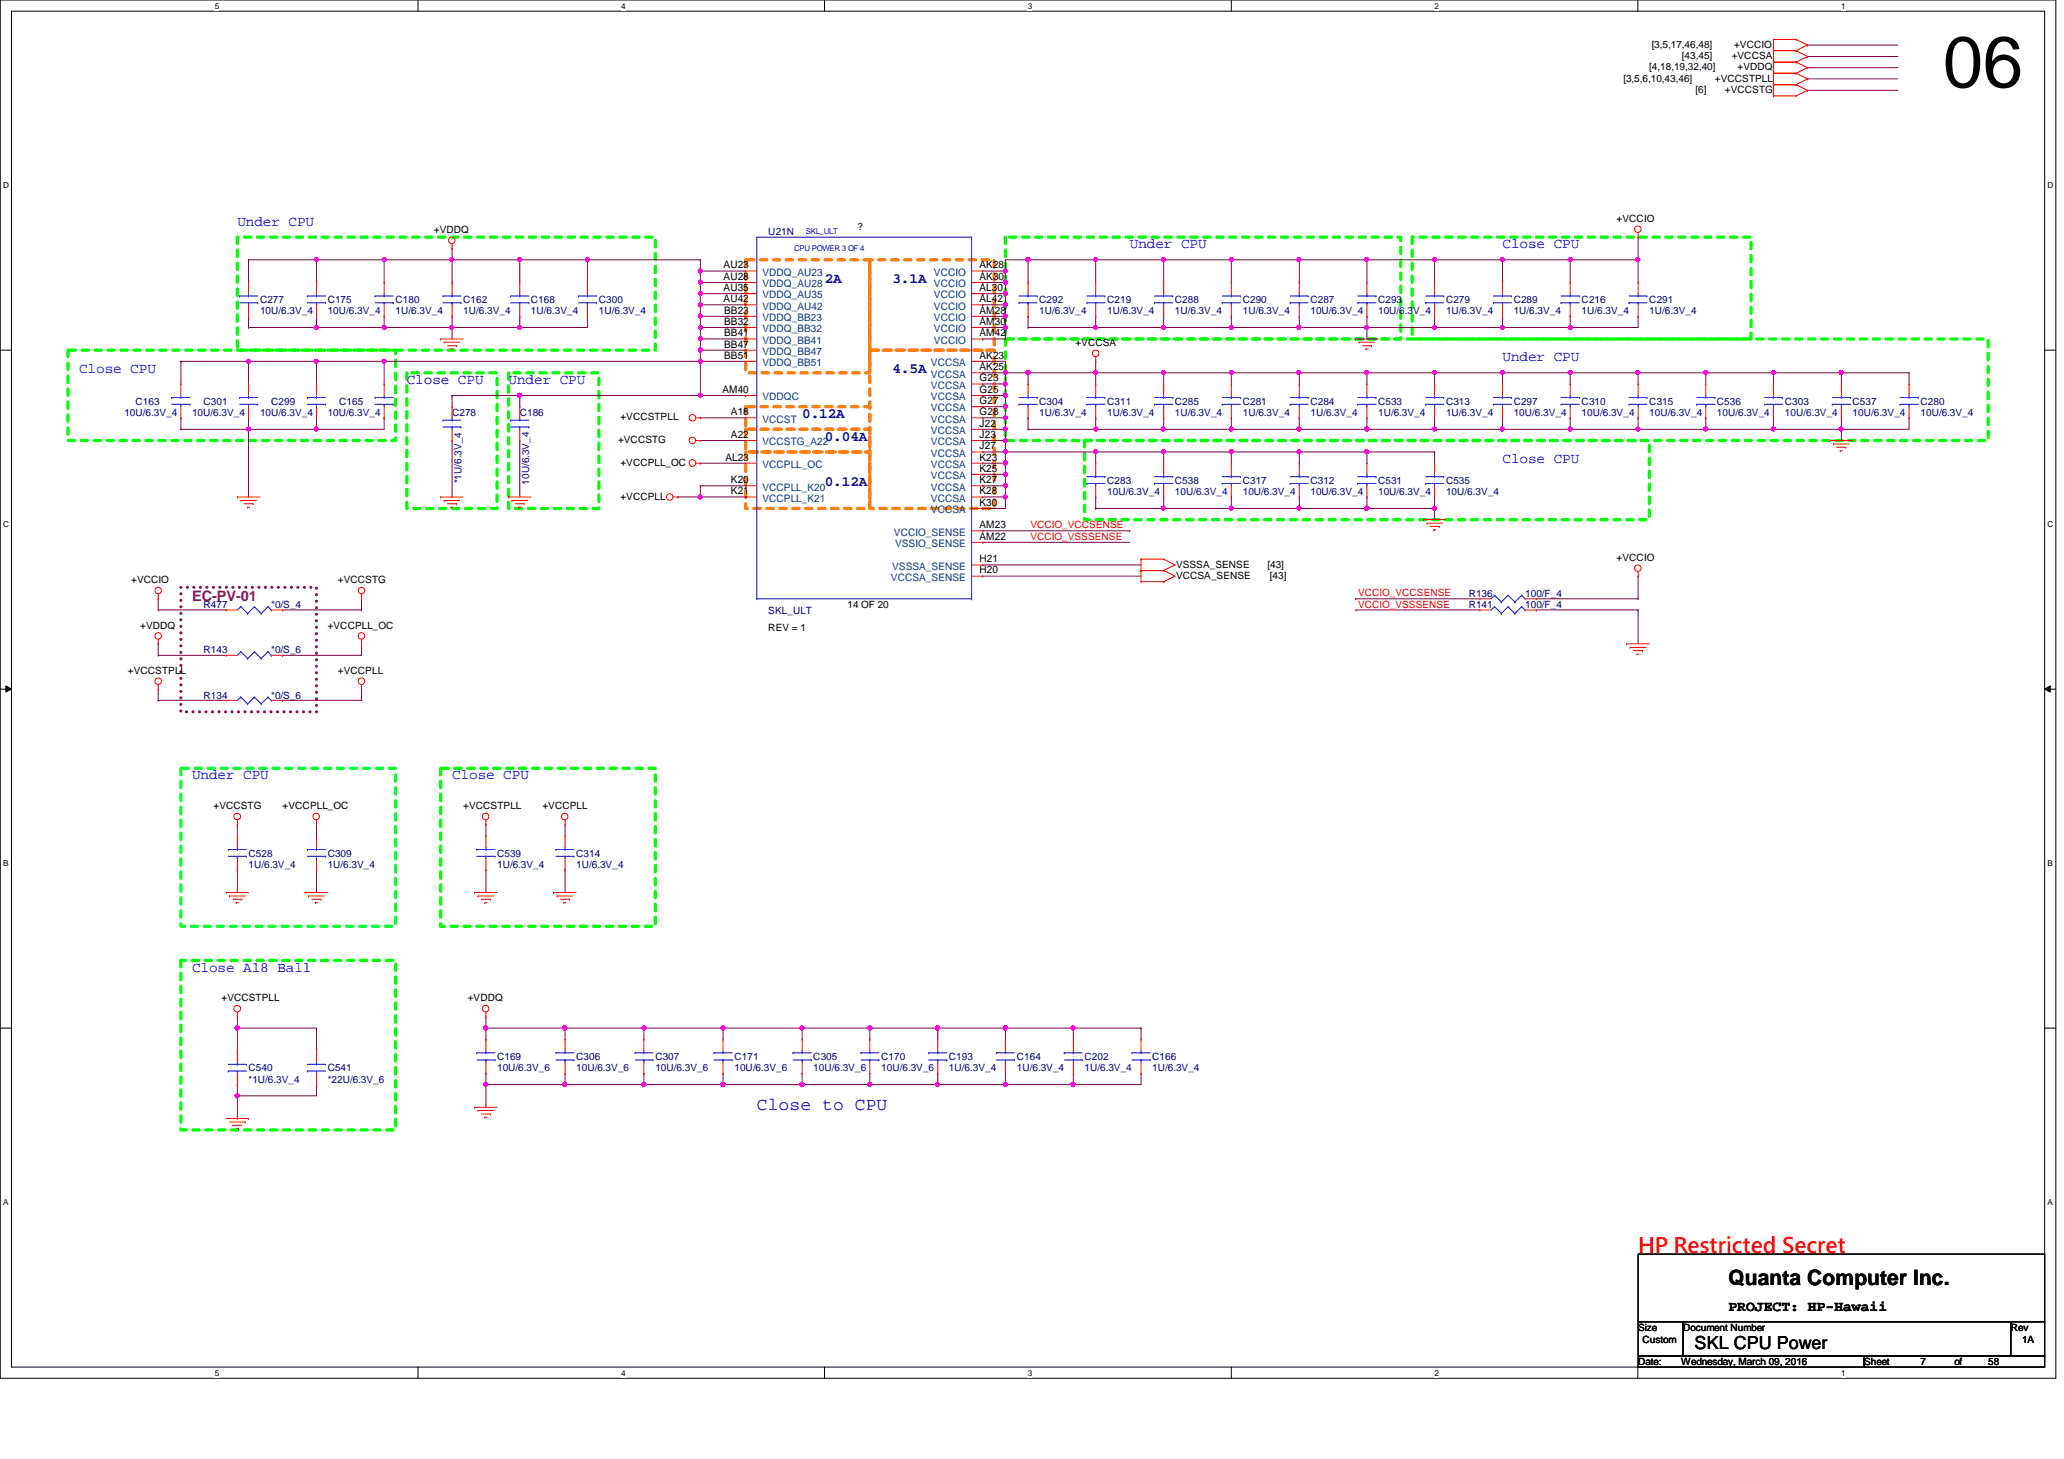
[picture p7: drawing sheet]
<svg xmlns="http://www.w3.org/2000/svg" width="297mm" height="210mm" viewBox="0 0 297 210" stroke-linecap="round" stroke-linejoin="round" font-family="sans-serif">
<defs><g id="words">
<text font-size="10.4" x="279.6" y="12.5">06</text>
<text font-size="3" fill="#f00" x="235.8" y="180.2">HP Restricted Secret</text>
<text font-size="3" x="248.7" y="184.9">Quanta Computer Inc.</text>
<text font-size="2.6" fill="#00f" x="108.9" y="159.7">Close to CPU</text>
<text font-size="2.6" x="243.9" y="194.1">SKL CPU Power</text>
<g font-size="2.1" fill="#00f">
<text x="34.2" y="32.5">Under CPU</text>
<text x="162.6" y="35.7">Under CPU</text>
<text x="216.2" y="35.7">Close CPU</text>
<text x="11.4" y="53.6">Close CPU</text>
<text x="216.2" y="52">Under CPU</text>
<text x="58.5" y="55.2">Close CPU</text>
<text x="73.2" y="55.2">Under CPU</text>
<text x="216.2" y="66.6">Close CPU</text>
<text x="27.6" y="112.1">Under CPU</text>
<text x="65.1" y="112.1">Close CPU</text>
<text x="27.6" y="139.8">Close A18 Ball</text>
</g>
<g font-size="2.1" fill="#000080">
<text x="118.7" y="40.7">2A</text>
<text x="128.4" y="40.7">3.1A</text>
<text x="128.4" y="53.7">4.5A</text>
<text x="115.4" y="60.2">0.12A</text>
<text x="118.7" y="63.5">0.04A</text>
<text x="118.7" y="69.9">0.12A</text>
</g>
<text font-size="2.1" fill="#800080" x="27.6" y="86.4">EC-PV-01</text>
<text font-size="2.1" x="248.7" y="188.6">PROJECT: HP-Hawaii</text>
<g font-size="1.5">
<text x="104.1" y="38.6">AU23</text>
<text x="104.1" y="40.3">AU28</text>
<text x="104.1" y="41.9">AU35</text>
<text x="141" y="38.6">AK28</text>
<text x="141" y="40.3">AK30</text>
<text x="141" y="41.9">AL30</text>
<text x="104.1" y="43.5">AU42</text>
<text x="104.2" y="45.1">BB23</text>
<text x="104.2" y="46.7">BB32</text>
<text x="141" y="43.5">AL42</text>
<text x="141" y="45.1">AM28</text>
<text x="141" y="46.7">AM30</text>
<text x="104.2" y="48.4">BB41</text>
<text x="104.2" y="50">BB47</text>
<text x="104.2" y="51.6">BB51</text>
<text x="141" y="48.4">AM42</text>
<text x="141" y="51.6">AK23</text>
<text x="141" y="53.3">AK25</text>
<text x="104" y="56.5">AM40</text>
<text x="105.2" y="59.7">A18</text>
<text x="141" y="54.9">G23</text>
<text x="141" y="56.5">G25</text>
<text x="141" y="58.1">G27</text>
<text x="141" y="59.7">G28</text>
<text x="105.2" y="63">A22</text>
<text x="141" y="61.4">J22</text>
<text x="141" y="63">J23</text>
<text x="141" y="64.6">J27</text>
<text x="104.4" y="66.3">AL23</text>
<text x="105.2" y="69.5">K20</text>
<text x="105.2" y="71.1">K21</text>
<text x="141" y="66.3">K23</text>
<text x="141" y="67.9">K25</text>
<text x="141" y="69.5">K27</text>
<text x="141" y="71.1">K28</text>
<text x="141" y="76">AM23</text>
<text x="141" y="72.8">K30</text>
<text x="141" y="77.6">AM22</text>
<text x="141" y="80.9">H21</text>
<text x="141" y="82.5">H20</text>
</g>
<g font-size="1.5" fill="#004080">
<text x="109.7" y="39.7">VDDQ_AU23</text>
<text x="109.7" y="41.3">VDDQ_AU28</text>
<text x="134.4" y="39.7">VCCIO</text>
<text x="134.4" y="41.3">VCCIO</text>
<text x="109.7" y="42.9">VDDQ_AU35</text>
<text x="109.7" y="44.5">VDDQ_AU42</text>
<text x="109.7" y="46.2">VDDQ_BB23</text>
<text x="109.7" y="47.8">VDDQ_BB32</text>
<text x="134.4" y="42.9">VCCIO</text>
<text x="134.4" y="44.5">VCCIO</text>
<text x="134.4" y="46.2">VCCIO</text>
<text x="134.4" y="47.8">VCCIO</text>
<text x="109.7" y="49.4">VDDQ_BB41</text>
<text x="109.7" y="51.1">VDDQ_BB47</text>
<text x="109.7" y="52.7">VDDQ_BB51</text>
<text x="134" y="52.7">VCCSA</text>
<text x="134.4" y="49.4">VCCIO</text>
<text x="109.7" y="57.6">VDDQC</text>
<text x="134" y="54.3">VCCSA</text>
<text x="134" y="55.9">VCCSA</text>
<text x="134" y="57.6">VCCSA</text>
<text x="134" y="59.2">VCCSA</text>
<text x="109.7" y="60.8">VCCST</text>
<text x="109.7" y="64.1">VCCSTG_A22</text>
<text x="134" y="60.8">VCCSA</text>
<text x="134" y="62.4">VCCSA</text>
<text x="134" y="64.1">VCCSA</text>
<text x="134" y="65.7">VCCSA</text>
<text x="109.7" y="67.3">VCCPLL_OC</text>
<text x="109.7" y="70.6">VCCPLL_K20</text>
<text x="134" y="67.3">VCCSA</text>
<text x="134" y="68.9">VCCSA</text>
<text x="134" y="70.6">VCCSA</text>
<text x="109.7" y="72.2">VCCPLL_K21</text>
<text x="128.6" y="77">VCCIO_SENSE</text>
<text x="134" y="72.2">VCCSA</text>
<text x="134" y="73.8">VCCSA</text>
<text x="128.2" y="83.6">VCCSA_SENSE</text>
<text x="128.4" y="82">VSSSA_SENSE</text>
<text x="128.8" y="78.7">VSSIO_SENSE</text>
</g>
<g font-size="1.4">
<text x="233.6" y="11.7">[3,5,6,10,43,46]</text>
<text x="237.4" y="10.1">[4,18,19,32,40]</text>
<text x="237.7" y="6.9">[3,5,17,46,48]</text>
<text x="242.1" y="8.5">[43,45]</text>
<text x="246.8" y="11.7">+VCCSTPLL</text>
<text x="249.2" y="8.5">+VCCSA</text>
<text x="249.6" y="6.9">+VCCIO</text>
<text x="250.1" y="10.1">+VDDQ</text>
<text x="244" y="13.4">[6]</text>
<text x="248.2" y="13.4">+VCCSTG</text>
<text x="62.4" y="33.5">+VDDQ</text>
<text x="123.4" y="33">?</text>
<text x="232.7" y="31.9">+VCCIO</text>
<text x="154.8" y="49.8">+VCCSA</text>
<text x="88.9" y="63.8">+VCCSTG</text>
<text x="89.3" y="60.5">+VCCSTPLL</text>
<text x="89.3" y="71.9">+VCCPLL</text>
<text x="89.3" y="67">+VCCPLL_OC</text>
<text x="18.9" y="83.9">+VCCIO</text>
<text x="48.6" y="83.9">+VCCSTG</text>
<text x="169.2" y="81.7">VSSSA_SENSE</text>
<text x="169.2" y="83.3">VCCSA_SENSE</text>
<text x="182.4" y="81.7">[43]</text>
<text x="182.7" y="83.3">[43]</text>
<text x="232.7" y="80.7">+VCCIO</text>
<text x="122" y="87.5">14 OF 20</text>
<text x="20.2" y="90.4">+VDDQ</text>
<text x="47.2" y="90.4">+VCCPLL_OC</text>
<text x="110.6" y="90.8">REV = 1</text>
<text x="18.4" y="96.9">+VCCSTPLL</text>
<text x="48.6" y="96.9">+VCCPLL</text>
<text x="30.7" y="116.4">+VCCSTG</text>
<text x="40.7" y="116.4">+VCCPLL_OC</text>
<text x="66.7" y="116.4">+VCCSTPLL</text>
<text x="78.1" y="116.4">+VCCPLL</text>
<text x="31.9" y="144.1">+VCCSTPLL</text>
<text x="67.3" y="144.1">+VDDQ</text>
<text x="235.8" y="191.5">Size</text>
<text x="242.2" y="191.5">Document Number</text>
<text x="289.4" y="191.5">Rev</text>
<text x="235.8" y="196.4">Date:</text>
<text x="236.4" y="193.2">Custom</text>
<text x="241.9" y="196.4">Wednesday, March 09, 2016</text>
<text x="268.3" y="196.4">Sheet</text>
<text x="276.4" y="196.4">7</text>
<text x="281.3" y="196.4">of</text>
<text x="286.1" y="196.4">58</text>
<text x="291" y="193.2">1A</text>
</g>
<g font-size="1.4" fill="#000080">
<text x="110.6" y="33.9">U21N</text>
<text x="37.4" y="43.6">C277</text>
<text x="37.4" y="45.2">10U/6.3V_4</text>
<text x="47.2" y="43.6">C175</text>
<text x="47.2" y="45.2">10U/6.3V_4</text>
<text x="56.9" y="43.6">C180</text>
<text x="56.9" y="45.2">1U/6.3V_4</text>
<text x="66.7" y="43.6">C162</text>
<text x="66.7" y="45.2">1U/6.3V_4</text>
<text x="76.4" y="43.6">C168</text>
<text x="76.4" y="45.2">1U/6.3V_4</text>
<text x="86.2" y="43.6">C300</text>
<text x="86.2" y="45.2">1U/6.3V_4</text>
<text x="149.6" y="43.6">C292</text>
<text x="149.6" y="45.2">1U/6.3V_4</text>
<text x="159.3" y="43.6">C219</text>
<text x="159.3" y="45.2">1U/6.3V_4</text>
<text x="169.1" y="43.6">C288</text>
<text x="169.1" y="45.2">1U/6.3V_4</text>
<text x="178.9" y="43.6">C290</text>
<text x="178.9" y="45.2">1U/6.3V_4</text>
<text x="188.6" y="43.6">C287</text>
<text x="188.6" y="45.2">10U/6.3V_4</text>
<text x="198.3" y="43.6">C293</text>
<text x="198.3" y="45.2">10U/6.3V_4</text>
<text x="208.1" y="43.6">C279</text>
<text x="208.1" y="45.2">1U/6.3V_4</text>
<text x="217.8" y="43.6">C289</text>
<text x="217.8" y="45.2">1U/6.3V_4</text>
<text x="227.6" y="43.6">C216</text>
<text x="227.6" y="45.2">1U/6.3V_4</text>
<text x="237.4" y="43.6">C291</text>
<text x="237.4" y="45.2">1U/6.3V_4</text>
<text x="17.9" y="59.9">10U/6.3V_4</text>
<text x="19.5" y="58.3">C163</text>
<text x="27.6" y="59.9">10U/6.3V_4</text>
<text x="29.3" y="58.3">C301</text>
<text x="37.4" y="59.9">10U/6.3V_4</text>
<text x="39" y="58.3">C299</text>
<text x="47.2" y="59.9">10U/6.3V_4</text>
<text x="48.8" y="58.3">C165</text>
<text x="65.1" y="59.9">C278</text>
<text x="74.8" y="59.9">C186</text>
<text x="149.6" y="58.3">C304</text>
<text x="149.6" y="59.9">1U/6.3V_4</text>
<text x="159.3" y="58.3">C311</text>
<text x="159.3" y="59.9">1U/6.3V_4</text>
<text x="169.1" y="58.3">C285</text>
<text x="169.1" y="59.9">1U/6.3V_4</text>
<text x="178.9" y="58.3">C281</text>
<text x="178.9" y="59.9">1U/6.3V_4</text>
<text x="188.6" y="58.3">C284</text>
<text x="188.6" y="59.9">1U/6.3V_4</text>
<text x="198.3" y="58.3">C533</text>
<text x="198.3" y="59.9">1U/6.3V_4</text>
<text x="208.1" y="58.3">C313</text>
<text x="208.1" y="59.9">1U/6.3V_4</text>
<text x="217.8" y="58.3">C297</text>
<text x="217.8" y="59.9">10U/6.3V_4</text>
<text x="227.6" y="58.3">C310</text>
<text x="227.6" y="59.9">10U/6.3V_4</text>
<text x="237.4" y="58.3">C315</text>
<text x="237.4" y="59.9">10U/6.3V_4</text>
<text x="247.1" y="58.3">C536</text>
<text x="247.1" y="59.9">10U/6.3V_4</text>
<text x="256.9" y="58.3">C303</text>
<text x="256.9" y="59.9">10U/6.3V_4</text>
<text x="266.6" y="58.3">C537</text>
<text x="266.6" y="59.9">10U/6.3V_4</text>
<text x="276.4" y="58.3">C280</text>
<text x="276.4" y="59.9">10U/6.3V_4</text>
<text x="66.4" y="69.6" transform="rotate(-90 66.4 69.6)">*1U/6.3V_4</text>
<text x="76.2" y="69.7" transform="rotate(-90 76.2 69.7)">10U/6.3V_4</text>
<text x="159.3" y="69.6">C283</text>
<text x="159.3" y="71.2">10U/6.3V_4</text>
<text x="169.1" y="69.6">C538</text>
<text x="169.1" y="71.2">10U/6.3V_4</text>
<text x="178.9" y="69.6">C317</text>
<text x="178.9" y="71.2">10U/6.3V_4</text>
<text x="188.6" y="69.6">C312</text>
<text x="188.6" y="71.2">10U/6.3V_4</text>
<text x="198.3" y="69.6">C531</text>
<text x="198.3" y="71.2">10U/6.3V_4</text>
<text x="208.1" y="69.6">C535</text>
<text x="208.1" y="71.2">10U/6.3V_4</text>
<text x="29.3" y="87.5">R477</text>
<text x="39" y="87.5">*0/S_4</text>
<text x="110.6" y="88.3">SKL_ULT</text>
<text x="211.4" y="85.9">R136</text>
<text x="211.4" y="87.5">R141</text>
<text x="219.5" y="85.9">100/F_4</text>
<text x="219.5" y="87.5">100/F_4</text>
<text x="29.3" y="94">R143</text>
<text x="39" y="94">*0/S_6</text>
<text x="29.3" y="100.5">R134</text>
<text x="39" y="100.5">*0/S_6</text>
<text x="35.8" y="123.3">C528</text>
<text x="35.8" y="124.9">1U/6.3V_4</text>
<text x="47.2" y="123.3">C309</text>
<text x="47.2" y="124.9">1U/6.3V_4</text>
<text x="71.5" y="123.3">C539</text>
<text x="71.5" y="124.9">1U/6.3V_4</text>
<text x="82.9" y="123.3">C314</text>
<text x="82.9" y="124.9">1U/6.3V_4</text>
<text x="35.8" y="154.1">C540</text>
<text x="35.8" y="155.8">*1U/6.3V_4</text>
<text x="47.2" y="154.1">C541</text>
<text x="47.2" y="155.8">*22U/6.3V_6</text>
<text x="71.5" y="152.5">C169</text>
<text x="71.5" y="154.1">10U/6.3V_6</text>
<text x="82.9" y="152.5">C306</text>
<text x="82.9" y="154.1">10U/6.3V_6</text>
<text x="94.3" y="152.5">C307</text>
<text x="94.3" y="154.1">10U/6.3V_6</text>
<text x="105.7" y="152.5">C171</text>
<text x="105.7" y="154.1">10U/6.3V_6</text>
<text x="117" y="152.5">C305</text>
<text x="117" y="154.1">10U/6.3V_6</text>
<text x="126.8" y="152.5">C170</text>
<text x="126.8" y="154.1">10U/6.3V_6</text>
<text x="136.6" y="152.5">C193</text>
<text x="136.6" y="154.1">1U/6.3V_4</text>
<text x="146.3" y="152.5">C164</text>
<text x="146.3" y="154.1">1U/6.3V_4</text>
<text x="156.1" y="152.5">C202</text>
<text x="156.1" y="154.1">1U/6.3V_4</text>
<text x="165.8" y="152.5">C166</text>
<text x="165.8" y="154.1">1U/6.3V_4</text>
</g>
<g font-size="1.4" fill="#f00">
<text x="148.3" y="76">VCCIO_VCCSENSE</text>
<text x="148.3" y="77.7">VCCIO_VSSSENSE</text>
<text x="195.4" y="85.8">VCCIO_VCCSENSE</text>
<text x="195.4" y="87.4">VCCIO_VSSSENSE</text>
</g>
<g font-size="1.2">
<text x="30.9" y="1.2">5</text>
<text x="89.4" y="1.2">4</text>
<text x="147.9" y="1.2">3</text>
<text x="206.5" y="1.2">2</text>
<text x="265" y="1.2">1</text>
<text x=".5" y="27.1">D</text>
<text x="294.7" y="27.1">D</text>
<text x=".5" y="75.8">C</text>
<text x="294.7" y="75.8">C</text>
<text x=".5" y="124.6">B</text>
<text x="294.7" y="124.6">B</text>
<text x=".5" y="173.4">A</text>
<text x="294.7" y="173.4">A</text>
<text x="30.9" y="197.9">5</text>
<text x="89.4" y="197.9">4</text>
<text x="147.9" y="197.9">3</text>
<text x="206.5" y="197.9">2</text>
<text x="265" y="197.9">1</text>
</g>
<g font-size="1.1" fill="#00f">
<text x="115.9" y="33.6">SKL_ULT</text>
<text x="114.3" y="36.1">CPU POWER 3 OF 4</text>
</g>
</g></defs>
<path d="M0 0h295.9v198.3h-295.9zM1.6 1.6h292.7v195.1h-292.7z" fill="none" stroke="#000" stroke-width=".14"/>
<g fill="#fff">
<path d="M30.9 .2h.6v1.3h-.6z"/>
<path d="M30.9 196.8h.6v1.4h-.6z"/>
</g>
<path d="M60.2 0v1.6M60.2 196.7v1.6" fill="none" stroke="#000" stroke-width=".14"/>
<g fill="#fff">
<path d="M89.4 .2h.6v1.3h-.6z"/>
<path d="M89.4 196.8h.6v1.4h-.6z"/>
</g>
<path d="M118.7 0v1.6M118.7 196.7v1.6" fill="none" stroke="#000" stroke-width=".14"/>
<g fill="#fff">
<path d="M147.9 .2h.6v1.3h-.6z"/>
<path d="M147.9 196.8h.6v1.4h-.6z"/>
</g>
<path d="M177.2 0v1.6M177.2 196.7v1.6" fill="none" stroke="#000" stroke-width=".14"/>
<g fill="#fff">
<path d="M206.5 .2h.5v1.3h-.5z"/>
<path d="M206.5 196.8h.5v1.4h-.5z"/>
</g>
<path d="M235.7 0v1.6M235.7 196.7v1.6" fill="none" stroke="#000" stroke-width=".14"/>
<g fill="#fff">
<path d="M265 .2h.6v1.3h-.6z"/>
<path d="M265 196.8h.6v1.4h-.6z"/>
<path d="M.5 26h.8v1.3h-.8z"/>
<path d="M294.7 26h.8v1.3h-.8z"/>
<path d="M.5 74.8h.8v1.3h-.8z"/>
<path d="M294.7 74.8h.8v1.3h-.8z"/>
</g>
<path d="M0 50.4h1.6M294.3 50.4h1.6" fill="none" stroke="#000" stroke-width=".14"/>
<g fill="#fff">
<path d="M.5 123.5h.7v1.3h-.7z"/>
<path d="M294.7 123.5h.7v1.3h-.7z"/>
</g>
<path d="M0 99.1h1.6M.8 98.7l.8 .4-.8 .5zM294.3 99.1l.8-.4v.9zM294.3 99.1h1.6" fill="none" stroke="#000" stroke-width=".14"/>
<path d="M.8 98.7l.8 .4-.8 .5zM294.3 99.1l.8-.4v.9z" fill="#000"/>
<g fill="#fff">
<path d="M.5 172.3h.7v1.3h-.7z"/>
<path d="M294.7 172.3h.7v1.3h-.7z"/>
</g>
<path d="M0 147.9h1.6M294.3 147.9h1.6" fill="none" stroke="#000" stroke-width=".14"/>
<path d="M34.2 34.1h60.1v16.3h-60.1zM144.7 34.1h56.9v14.7h-56.9zM203.2 34.1h48.8v14.7h-48.8zM9.8 50.4h47.1v13h-47.1zM58.5 53.6h13v19.6h-13zM73.2 53.6h13v19.6h-13zM144.7 48.8h141.4v14.6h-141.4zM156.1 63.4h81.3v11.4h-81.3zM63.4 110.5h30.9v22.8h-30.9zM26 138.2h30.9v24.4h-30.9z" fill="none" stroke="#0f0" stroke-width=".47" stroke-dasharray=".9 .9"/>
<path d="M107.3 37.4h17.9v16.2h-17.9zM125.2 37.4h17.9v13h-17.9zM107.3 58.5h17.9v3.3h-17.9zM125.2 50.4h17.9v22.8h-17.9zM107.3 61.8h17.9v3.2h-17.9zM107.3 65h17.9v8.2h-17.9z" fill="none" stroke="#ff8000" stroke-width=".47" stroke-dasharray=".9 .9"/>
<path d="M26 110.5h30.9v22.8h-30.9z" fill="none" stroke="#00ff40" stroke-width=".47" stroke-dasharray=".9 .9"/>
<path d="M26 84.5h19.5v17.9h-19.5z" fill="none" stroke="#800080" stroke-width=".47" stroke-dasharray="0 .9"/>
<g fill="none" stroke="#800040" stroke-width=".14">
<path d="M260.1 9.7h.1M260.1 11.3h.1M260.1 6.5h.1M260.1 8.1h.1M260.1 13h.1M260.1 9.7h13M260.1 11.3h13M260.1 6.5h13M260.1 8.1h13M260.1 13h13M265 53.6h.1M265 53.6h9.7"/>
<path d="M274.7 53.6h.1M274.7 53.6v1.6M74.8 63.4h.1M74.8 63.4v8.1M265 61.8h.1M274.7 60.1h.1M274.7 60.1v1.7h-9.7M195.1 86.1h.1M195.1 87.8h.1M195.1 86.1h17.9M195.1 87.8h17.9M221.1 87.8h.1"/>
<path d="M221.1 86.1h14.7M221.1 87.8h14.7M235.8 87.8h.1M235.8 86.1h.1M235.8 82.9h.1M235.8 82.9v3.2M235.8 87.8v4.8M125.2 156h.1M135 154.4h.1M135 154.4v1.6h-9.8"/>
</g>
<circle cx="134.9" cy="156" r=".31" fill="#f0f"/>
<circle cx="134.9" cy="156" r=".31" fill="none" stroke="#f0f" stroke-width=".14"/>
<circle cx="125.2" cy="156" r=".31" fill="#f0f"/>
<circle cx="125.2" cy="156" r=".31" fill="none" stroke="#f0f" stroke-width=".14"/>
<g fill="none" stroke="#800040" stroke-width=".14">
<path d="M104.1 154.4h.1M104.1 154.4v1.6M125.2 147.9h.1M125.2 154.4h.1M125.2 147.9v1.6M125.2 154.4v1.6M135 147.9h.1M135 147.9v1.6M144.7 154.4h.1M144.7 156h.1M144.7 154.4v1.6M154.5 154.4h.1"/>
<path d="M154.5 147.9h.1M154.5 147.9v1.6M154.5 154.4v1.6h-9.8M154.5 147.9h9.7M164.2 154.4h.1M164.2 154.4v1.6"/>
</g>
<circle cx="154.4" cy="156" r=".31" fill="#f0f"/>
<circle cx="154.4" cy="156" r=".31" fill="none" stroke="#f0f" stroke-width=".14"/>
<circle cx="144.7" cy="156" r=".31" fill="#f0f"/>
<circle cx="144.7" cy="156" r=".31" fill="none" stroke="#f0f" stroke-width=".14"/>
<g fill="none" stroke="#800040" stroke-width=".14">
<path d="M69.9 147.9h.1M69.9 146.3h.1M69.9 146.3v3.2M81.3 147.9h.1M81.3 156h.1M81.3 154.4h.1M81.3 147.9v1.6M81.3 154.4v1.6M92.7 154.4h.1M92.7 147.9h.1M92.7 154.4v1.6h-11.4M92.7 147.9v1.6"/>
<path d="M104.1 147.9h.1M104.1 147.9v1.6M144.7 147.9h.1M144.7 147.9v1.6M144.7 147.9h9.8M154.5 156h.1M154.5 156h9.7M164.2 147.9h.1M164.2 147.9v1.6"/>
</g>
<circle cx="154.4" cy="147.9" r=".31" fill="#f0f"/>
<circle cx="154.4" cy="147.9" r=".31" fill="none" stroke="#f0f" stroke-width=".14"/>
<circle cx="144.7" cy="147.9" r=".31" fill="#f0f"/>
<circle cx="144.7" cy="147.9" r=".31" fill="none" stroke="#f0f" stroke-width=".14"/>
<path d="M92.7 156h.1M92.7 156h11.4" fill="none" stroke="#800040" stroke-width=".14"/>
<circle cx="92.7" cy="156" r=".31" fill="#f0f"/>
<circle cx="92.7" cy="156" r=".31" fill="none" stroke="#f0f" stroke-width=".14"/>
<path d="M69.9 147.9h.1M69.9 147.9h11.4" fill="none" stroke="#800040" stroke-width=".14"/>
<circle cx="81.3" cy="147.9" r=".31" fill="#f0f"/>
<circle cx="81.3" cy="147.9" r=".31" fill="none" stroke="#f0f" stroke-width=".14"/>
<circle cx="69.9" cy="147.9" r=".31" fill="#f0f"/>
<circle cx="69.9" cy="147.9" r=".31" fill="none" stroke="#f0f" stroke-width=".14"/>
<path d="M69.9 156h.1M69.9 156v3.3M104.1 156h.1M104.1 156h21.1M115.4 147.9h.1M115.4 154.4h.1M115.4 156h.1M115.4 147.9v1.6M115.4 154.4v1.6M135 156h.1M135 156h9.7" fill="none" stroke="#800040" stroke-width=".14"/>
<circle cx="115.4" cy="156" r=".32" fill="#f0f"/>
<circle cx="115.4" cy="156" r=".32" fill="none" stroke="#f0f" stroke-width=".14"/>
<circle cx="104" cy="156" r=".31" fill="#f0f"/>
<circle cx="104" cy="156" r=".31" fill="none" stroke="#f0f" stroke-width=".14"/>
<path d="M92.7 147.9h.1M92.7 147.9h11.4" fill="none" stroke="#800040" stroke-width=".14"/>
<circle cx="92.7" cy="147.9" r=".31" fill="#f0f"/>
<circle cx="92.7" cy="147.9" r=".31" fill="none" stroke="#f0f" stroke-width=".14"/>
<path d="M104.1 147.9h.1M104.1 147.9h11.3" fill="none" stroke="#800040" stroke-width=".14"/>
<circle cx="115.4" cy="147.9" r=".32" fill="#f0f"/>
<circle cx="115.4" cy="147.9" r=".32" fill="none" stroke="#f0f" stroke-width=".14"/>
<circle cx="104" cy="147.9" r=".31" fill="#f0f"/>
<circle cx="104" cy="147.9" r=".31" fill="none" stroke="#f0f" stroke-width=".14"/>
<path d="M125.2 147.9h.1M125.2 147.9h9.8" fill="none" stroke="#800040" stroke-width=".14"/>
<circle cx="134.9" cy="147.9" r=".31" fill="#f0f"/>
<circle cx="134.9" cy="147.9" r=".31" fill="none" stroke="#f0f" stroke-width=".14"/>
<circle cx="125.2" cy="147.9" r=".31" fill="#f0f"/>
<circle cx="125.2" cy="147.9" r=".31" fill="none" stroke="#f0f" stroke-width=".14"/>
<path d="M69.9 156h.1M69.9 156h11.4M81.3 147.9h.1M81.3 147.9h11.4M115.4 147.9h.1M115.4 147.9h9.8M135 147.9h.1M135 147.9h9.7" fill="none" stroke="#800040" stroke-width=".14"/>
<circle cx="81.3" cy="156" r=".31" fill="#f0f"/>
<circle cx="81.3" cy="156" r=".31" fill="none" stroke="#f0f" stroke-width=".14"/>
<circle cx="69.9" cy="156" r=".31" fill="#f0f"/>
<circle cx="69.9" cy="156" r=".31" fill="none" stroke="#f0f" stroke-width=".14"/>
<path d="M157.7 73.2h.1M157.7 73.2h19.5M167.5 73.2h.1M69.9 154.4h.1M69.9 154.4v1.6" fill="none" stroke="#800040" stroke-width=".14"/>
<circle cx="167.4" cy="73.1" r=".3" fill="#f0f"/>
<circle cx="167.4" cy="73.1" r=".3" fill="none" stroke="#f0f" stroke-width=".14"/>
<path d="M177.2 73.2h.1M177.2 73.2h19.5M187 73.2h.1" fill="none" stroke="#800040" stroke-width=".14"/>
<circle cx="186.9" cy="73.1" r=".3" fill="#f0f"/>
<circle cx="186.9" cy="73.1" r=".3" fill="none" stroke="#f0f" stroke-width=".14"/>
<circle cx="177.2" cy="73.1" r=".3" fill="#f0f"/>
<circle cx="177.2" cy="73.1" r=".3" fill="none" stroke="#f0f" stroke-width=".14"/>
<path d="M157.7 65h.1M157.7 71.5h.1M157.7 65v1.6M157.7 71.5v1.7M157.7 65h19.5M167.5 65h.1M167.5 65v1.6M206.5 73.2h.1M206.5 73.2v1.6" fill="none" stroke="#800040" stroke-width=".14"/>
<circle cx="167.4" cy="65" r=".3" fill="#f0f"/>
<circle cx="167.4" cy="65" r=".3" fill="none" stroke="#f0f" stroke-width=".14"/>
<g fill="none" stroke="#800040" stroke-width=".14">
<path d="M167.5 71.5h.1M167.5 71.5v1.7M177.2 65h.1M177.2 71.5h.1M177.2 65v1.6M177.2 71.5v1.7M187 65h.1M187 71.5h.1M187 65v1.6M187 71.5v1.7M187 65h19.5M196.7 65h.1"/>
<path d="M196.7 65v1.6"/>
</g>
<circle cx="196.7" cy="65" r=".31" fill="#f0f"/>
<circle cx="196.7" cy="65" r=".31" fill="none" stroke="#f0f" stroke-width=".14"/>
<path d="M177.2 65h.1M177.2 65h9.8" fill="none" stroke="#800040" stroke-width=".14"/>
<circle cx="186.9" cy="65" r=".3" fill="#f0f"/>
<circle cx="186.9" cy="65" r=".3" fill="none" stroke="#f0f" stroke-width=".14"/>
<circle cx="177.2" cy="65" r=".3" fill="#f0f"/>
<circle cx="177.2" cy="65" r=".3" fill="none" stroke="#f0f" stroke-width=".14"/>
<path d="M196.7 73.2h.1M206.5 65h.1M206.5 71.5h.1M206.5 65v1.6M206.5 71.5v1.7h-9.8" fill="none" stroke="#800040" stroke-width=".14"/>
<circle cx="206.5" cy="73.1" r=".3" fill="#f0f"/>
<circle cx="206.5" cy="73.1" r=".3" fill="none" stroke="#f0f" stroke-width=".14"/>
<circle cx="196.7" cy="73.1" r=".31" fill="#f0f"/>
<circle cx="196.7" cy="73.1" r=".31" fill="none" stroke="#f0f" stroke-width=".14"/>
<path d="M100.8 37.4h.1M100.8 37.4v1.6M196.7 71.5h.1M196.7 71.5v1.7" fill="none" stroke="#800040" stroke-width=".14"/>
<circle cx="100.8" cy="39" r=".3" fill="#f0f"/>
<circle cx="100.8" cy="39" r=".3" fill="none" stroke="#f0f" stroke-width=".14"/>
<path d="M100.8 39h.1M100.8 39h6.5M100.8 39v1.6M100.8 40.6h.1M216.2 61.8h.1M216.2 61.8h9.8" fill="none" stroke="#800040" stroke-width=".14"/>
<circle cx="226" cy="61.7" r=".3" fill="#f0f"/>
<circle cx="226" cy="61.7" r=".3" fill="none" stroke="#f0f" stroke-width=".14"/>
<circle cx="216.2" cy="61.7" r=".3" fill="#f0f"/>
<circle cx="216.2" cy="61.7" r=".3" fill="none" stroke="#f0f" stroke-width=".14"/>
<path d="M196.7 61.8h.1M196.7 61.8h9.8" fill="none" stroke="#800040" stroke-width=".14"/>
<circle cx="206.5" cy="61.7" r=".3" fill="#f0f"/>
<circle cx="206.5" cy="61.7" r=".3" fill="none" stroke="#f0f" stroke-width=".14"/>
<circle cx="196.7" cy="61.7" r=".31" fill="#f0f"/>
<circle cx="196.7" cy="61.7" r=".31" fill="none" stroke="#f0f" stroke-width=".14"/>
<path d="M226 61.8h.1M226 61.8h29.2M235.8 61.8h.1M245.5 61.8h.1" fill="none" stroke="#800040" stroke-width=".14"/>
<circle cx="245.5" cy="61.7" r=".31" fill="#f0f"/>
<circle cx="245.5" cy="61.7" r=".31" fill="none" stroke="#f0f" stroke-width=".14"/>
<circle cx="235.7" cy="61.7" r=".3" fill="#f0f"/>
<circle cx="235.7" cy="61.7" r=".3" fill="none" stroke="#f0f" stroke-width=".14"/>
<g fill="none" stroke="#800040" stroke-width=".14">
<path d="M45.5 37.4h.1M45.5 37.4h9.8M45.5 37.4v3.2M55.3 37.4h.1M55.3 37.4v3.2M235.8 34.1h.1M235.8 34.1v3.3M45.5 47.1h.1M45.5 45.5h.1M45.5 45.5v1.6M55.3 45.5h.1M55.3 45.5v1.6h-9.8"/>
<path d="M65.1 63.4h.1M65.1 63.4v8.1M187 61.8h.1M187 61.8h9.7"/>
</g>
<circle cx="55.3" cy="37.3" r=".3" fill="#f0f"/>
<circle cx="55.3" cy="37.3" r=".3" fill="none" stroke="#f0f" stroke-width=".14"/>
<path d="M74.8 37.4h.1M74.8 37.4h26M100.8 37.4h.1M74.8 45.5h.1M74.8 45.5v1.6M55.3 60.1h.1M55.3 60.1v1.7" fill="none" stroke="#800040" stroke-width=".14"/>
<circle cx="84.5" cy="37.3" r=".3" fill="#f0f"/>
<circle cx="84.5" cy="37.3" r=".3" fill="none" stroke="#f0f" stroke-width=".14"/>
<circle cx="74.8" cy="37.3" r=".31" fill="#f0f"/>
<circle cx="74.8" cy="37.3" r=".31" fill="none" stroke="#f0f" stroke-width=".14"/>
<g fill="none" stroke="#800040" stroke-width=".14">
<path d="M74.8 37.4h.1M74.8 37.4v3.2M26 52h.1M26 52v3.2M35.8 52h.1M35.8 52v3.2M45.5 52h.1M45.5 52h9.8M65.1 45.5h.1M65.1 47.1h.1M65.1 45.5v3.3M65.1 47.1h9.7"/>
<path d="M84.5 45.5h.1M84.5 45.5v1.6M35.8 61.8h.1M35.8 61.8h9.7"/>
</g>
<circle cx="45.5" cy="61.7" r=".3" fill="#f0f"/>
<circle cx="45.5" cy="61.7" r=".3" fill="none" stroke="#f0f" stroke-width=".14"/>
<circle cx="35.8" cy="61.7" r=".3" fill="#f0f"/>
<circle cx="35.8" cy="61.7" r=".3" fill="none" stroke="#f0f" stroke-width=".14"/>
<path d="M35.8 52h.1M35.8 52h9.7M35.8 60.1h.1M35.8 60.1v1.7M45.5 60.1h.1M45.5 60.1v1.7" fill="none" stroke="#800040" stroke-width=".14"/>
<circle cx="45.5" cy="52" r=".3" fill="#f0f"/>
<circle cx="45.5" cy="52" r=".3" fill="none" stroke="#f0f" stroke-width=".14"/>
<circle cx="35.8" cy="52" r=".3" fill="#f0f"/>
<circle cx="35.8" cy="52" r=".3" fill="none" stroke="#f0f" stroke-width=".14"/>
<path d="M65.1 37.4h.1M65.1 37.4v3.2M84.5 37.4h.1M84.5 37.4v3.2M26 52h.1M26 52h9.8M45.5 52h.1M45.5 52v3.2M55.3 52h.1M55.3 52v3.2M74.8 47.1h.1M74.8 47.1h9.7" fill="none" stroke="#800040" stroke-width=".14"/>
<circle cx="74.8" cy="47.1" r=".31" fill="#f0f"/>
<circle cx="74.8" cy="47.1" r=".31" fill="none" stroke="#f0f" stroke-width=".14"/>
<path d="M55.3 37.4h.1M55.3 37.4h19.5M65.1 35.7h.1M65.1 37.4h.1M65.1 35.7v1.7M45.5 61.8h.1M45.5 61.8h9.8" fill="none" stroke="#800040" stroke-width=".14"/>
<circle cx="65" cy="37.3" r=".3" fill="#f0f"/>
<circle cx="65" cy="37.3" r=".3" fill="none" stroke="#f0f" stroke-width=".14"/>
<path d="M55.3 47.1h.1M55.3 47.1h9.8" fill="none" stroke="#800040" stroke-width=".14"/>
<circle cx="65" cy="47.1" r=".3" fill="#f0f"/>
<circle cx="65" cy="47.1" r=".3" fill="none" stroke="#f0f" stroke-width=".14"/>
<circle cx="55.3" cy="47.1" r=".3" fill="#f0f"/>
<circle cx="55.3" cy="47.1" r=".3" fill="none" stroke="#f0f" stroke-width=".14"/>
<path d="M35.8 37.4h.1M35.8 37.4h9.7M26 61.8h.1M26 60.1h.1M26 61.8h9.8M26 60.1v1.7M35.8 61.8h.1M35.8 61.8v9.7" fill="none" stroke="#800040" stroke-width=".14"/>
<circle cx="45.5" cy="37.3" r=".3" fill="#f0f"/>
<circle cx="45.5" cy="37.3" r=".3" fill="none" stroke="#f0f" stroke-width=".14"/>
<path d="M35.8 37.4h.1M35.8 37.4v3.2M35.8 45.5h.1M35.8 47.1h.1M35.8 45.5v1.6M35.8 47.1h9.7" fill="none" stroke="#800040" stroke-width=".14"/>
<circle cx="45.5" cy="47.1" r=".3" fill="#f0f"/>
<circle cx="45.5" cy="47.1" r=".3" fill="none" stroke="#f0f" stroke-width=".14"/>
<path d="M55.3 52h.1M55.3 52h45.5" fill="none" stroke="#800040" stroke-width=".14"/>
<circle cx="55.3" cy="52" r=".3" fill="#f0f"/>
<circle cx="55.3" cy="52" r=".3" fill="none" stroke="#f0f" stroke-width=".14"/>
<path d="M100.8 40.6h.1M100.8 40.6h6.5" fill="none" stroke="#800040" stroke-width=".14"/>
<circle cx="100.8" cy="40.6" r=".3" fill="#f0f"/>
<circle cx="100.8" cy="40.6" r=".3" fill="none" stroke="#f0f" stroke-width=".14"/>
<path d="M100.8 40.6h.1M100.8 42.2h.1M100.8 40.6v1.6M100.8 42.2h6.5" fill="none" stroke="#800040" stroke-width=".14"/>
<circle cx="100.8" cy="42.2" r=".31" fill="#f0f"/>
<circle cx="100.8" cy="42.2" r=".31" fill="none" stroke="#f0f" stroke-width=".14"/>
<path d="M100.8 43.9h.1M100.8 43.9v1.6" fill="none" stroke="#800040" stroke-width=".14"/>
<circle cx="100.8" cy="45.5" r=".3" fill="#f0f"/>
<circle cx="100.8" cy="45.5" r=".3" fill="none" stroke="#f0f" stroke-width=".14"/>
<circle cx="100.8" cy="43.9" r=".3" fill="#f0f"/>
<circle cx="100.8" cy="43.9" r=".3" fill="none" stroke="#f0f" stroke-width=".14"/>
<path d="M100.8 43.9h.1M100.8 45.5h.1M100.8 47.1h.1M100.8 43.9h6.5M100.8 45.5h6.5M100.8 47.1v1.7M100.8 47.1h6.5" fill="none" stroke="#800040" stroke-width=".14"/>
<circle cx="100.8" cy="47.1" r=".3" fill="#f0f"/>
<circle cx="100.8" cy="47.1" r=".3" fill="none" stroke="#f0f" stroke-width=".14"/>
<path d="M100.8 48.8h.1M100.8 48.8h6.5" fill="none" stroke="#800040" stroke-width=".14"/>
<circle cx="100.8" cy="48.7" r=".3" fill="#f0f"/>
<circle cx="100.8" cy="48.7" r=".3" fill="none" stroke="#f0f" stroke-width=".14"/>
<path d="M100.8 50.4h.1M100.8 50.4v1.6" fill="none" stroke="#800040" stroke-width=".14"/>
<circle cx="100.8" cy="52" r=".3" fill="#f0f"/>
<circle cx="100.8" cy="52" r=".3" fill="none" stroke="#f0f" stroke-width=".14"/>
<circle cx="100.8" cy="50.4" r=".31" fill="#f0f"/>
<circle cx="100.8" cy="50.4" r=".31" fill="none" stroke="#f0f" stroke-width=".14"/>
<path d="M100.8 50.4h.1M100.8 52h.1M100.8 50.4h6.5M100.8 52h6.5M144.7 69.9h.1M144.7 69.9v1.6" fill="none" stroke="#800040" stroke-width=".14"/>
<circle cx="144.7" cy="71.5" r=".3" fill="#f0f"/>
<circle cx="144.7" cy="71.5" r=".3" fill="none" stroke="#f0f" stroke-width=".14"/>
<circle cx="144.7" cy="69.8" r=".3" fill="#f0f"/>
<circle cx="144.7" cy="69.8" r=".3" fill="none" stroke="#f0f" stroke-width=".14"/>
<path d="M65.1 56.9h.1M65.1 56.9h35.7M74.8 58.5h.1M74.8 56.9h.1M74.8 56.9v1.6" fill="none" stroke="#800040" stroke-width=".14"/>
<circle cx="100.8" cy="56.8" r=".3" fill="#f0f"/>
<circle cx="100.8" cy="56.8" r=".3" fill="none" stroke="#f0f" stroke-width=".14"/>
<circle cx="74.8" cy="56.8" r=".31" fill="#f0f"/>
<circle cx="74.8" cy="56.8" r=".31" fill="none" stroke="#f0f" stroke-width=".14"/>
<g fill="none" stroke="#800040" stroke-width=".14">
<path d="M65.1 56.9h.1M65.1 56.9v1.6M100.8 56.9h.1M100.8 48.8h.1M100.8 45.5h.1M100.8 42.2h.1M100.8 42.2v1.7M100.8 45.5v1.6M100.8 48.8v1.6M100.8 52v4.9M100.8 56.9h6.5M107.3 56.9h.1"/>
<path d="M177.2 45.5h.1M177.2 47.1h.1M177.2 45.5v1.6M177.2 47.1h9.8"/>
</g>
<circle cx="186.9" cy="47.1" r=".3" fill="#f0f"/>
<circle cx="186.9" cy="47.1" r=".3" fill="none" stroke="#f0f" stroke-width=".14"/>
<circle cx="177.2" cy="47.1" r=".3" fill="#f0f"/>
<circle cx="177.2" cy="47.1" r=".3" fill="none" stroke="#f0f" stroke-width=".14"/>
<path d="M144.7 37.4h.1M144.7 37.4v1.6M177.2 37.4h.1M177.2 37.4v3.2M187 37.4h.1M187 37.4v3.2M187 45.5h.1M187 45.5v1.6" fill="none" stroke="#800040" stroke-width=".14"/>
<circle cx="144.7" cy="39" r=".3" fill="#f0f"/>
<circle cx="144.7" cy="39" r=".3" fill="none" stroke="#f0f" stroke-width=".14"/>
<g fill="none" stroke="#800040" stroke-width=".14">
<path d="M144.7 37.4h.1M144.7 37.4h3.3M157.7 37.4h.1M157.7 37.4v3.2M144.7 45.5h.1M144.7 45.5v1.6M148 45.5h.1M148 45.5v1.6M157.7 45.5h.1M157.7 47.1h.1M157.7 45.5v1.6M167.5 45.5h.1"/>
<path d="M167.5 45.5v1.6h-9.8"/>
</g>
<circle cx="144.7" cy="47.1" r=".3" fill="#f0f"/>
<circle cx="144.7" cy="47.1" r=".3" fill="none" stroke="#f0f" stroke-width=".14"/>
<circle cx="144.7" cy="45.5" r=".3" fill="#f0f"/>
<circle cx="144.7" cy="45.5" r=".3" fill="none" stroke="#f0f" stroke-width=".14"/>
<path d="M144.7 42.2h.1M144.7 42.2v1.7" fill="none" stroke="#800040" stroke-width=".14"/>
<circle cx="144.7" cy="43.9" r=".3" fill="#f0f"/>
<circle cx="144.7" cy="43.9" r=".3" fill="none" stroke="#f0f" stroke-width=".14"/>
<circle cx="144.7" cy="42.2" r=".31" fill="#f0f"/>
<circle cx="144.7" cy="42.2" r=".31" fill="none" stroke="#f0f" stroke-width=".14"/>
<g fill="none" stroke="#800040" stroke-width=".14">
<path d="M141.4 39h.1M141.4 39h3.3M144.7 39h.1M144.7 39v1.6h-3.3M196.7 37.4h.1M196.7 37.4v3.2M141.4 40.6h.1M141.4 42.2h.1M141.4 43.9h.1M141.4 45.5h.1M141.4 47.1h.1M141.4 42.2h3.3"/>
<path d="M141.4 43.9h3.3M141.4 45.5h3.3M141.4 47.1h3.3"/>
</g>
<circle cx="196.7" cy="37.3" r=".31" fill="#f0f"/>
<circle cx="196.7" cy="37.3" r=".31" fill="none" stroke="#f0f" stroke-width=".14"/>
<path d="M148 37.4h.1M148 37.4v3.2M167.5 37.4h.1M167.5 37.4v3.2M187 47.1h.1M196.7 45.5h.1M196.7 45.5v1.6h-9.7" fill="none" stroke="#800040" stroke-width=".14"/>
<circle cx="167.4" cy="37.3" r=".3" fill="#f0f"/>
<circle cx="167.4" cy="37.3" r=".3" fill="none" stroke="#f0f" stroke-width=".14"/>
<path d="M148 47.1h.1M148 47.1h9.7" fill="none" stroke="#800040" stroke-width=".14"/>
<circle cx="157.7" cy="47.1" r=".3" fill="#f0f"/>
<circle cx="157.7" cy="47.1" r=".3" fill="none" stroke="#f0f" stroke-width=".14"/>
<path d="M167.5 47.1h.1M167.5 47.1h9.7" fill="none" stroke="#800040" stroke-width=".14"/>
<circle cx="167.4" cy="47.1" r=".3" fill="#f0f"/>
<circle cx="167.4" cy="47.1" r=".3" fill="none" stroke="#f0f" stroke-width=".14"/>
<path d="M144.7 43.9h.1M144.7 40.6h.1M144.7 40.6v1.6M144.7 43.9v1.6" fill="none" stroke="#800040" stroke-width=".14"/>
<circle cx="144.7" cy="40.6" r=".3" fill="#f0f"/>
<circle cx="144.7" cy="40.6" r=".3" fill="none" stroke="#f0f" stroke-width=".14"/>
<path d="M235.8 37.4h.1M235.8 37.4v3.2M141.4 48.8h.1M144.7 47.1h.1M144.7 47.1v1.7h-3.3M206.5 45.5h.1M206.5 45.5v1.6M235.8 45.5h.1M235.8 45.5v1.6" fill="none" stroke="#800040" stroke-width=".14"/>
<circle cx="235.7" cy="37.3" r=".3" fill="#f0f"/>
<circle cx="235.7" cy="37.3" r=".3" fill="none" stroke="#f0f" stroke-width=".14"/>
<path d="M226 37.4h.1M226 37.4v3.2M216.2 47.1h.1M216.2 47.1h19.6M226 47.1h.1" fill="none" stroke="#800040" stroke-width=".14"/>
<circle cx="226" cy="47.1" r=".3" fill="#f0f"/>
<circle cx="226" cy="47.1" r=".3" fill="none" stroke="#f0f" stroke-width=".14"/>
<circle cx="216.2" cy="47.1" r=".3" fill="#f0f"/>
<circle cx="216.2" cy="47.1" r=".3" fill="none" stroke="#f0f" stroke-width=".14"/>
<path d="M206.5 37.4h.1M206.5 37.4v3.2M216.2 37.4h.1M216.2 37.4v3.2M216.2 45.5h.1M216.2 45.5v1.6M226 45.5h.1M226 45.5v1.6" fill="none" stroke="#800040" stroke-width=".14"/>
<circle cx="206.5" cy="37.3" r=".3" fill="#f0f"/>
<circle cx="206.5" cy="37.3" r=".3" fill="none" stroke="#f0f" stroke-width=".14"/>
<path d="M196.7 47.1h.1M196.7 47.1h19.5M206.5 47.1h.1" fill="none" stroke="#800040" stroke-width=".14"/>
<circle cx="206.5" cy="47.1" r=".3" fill="#f0f"/>
<circle cx="206.5" cy="47.1" r=".3" fill="none" stroke="#f0f" stroke-width=".14"/>
<circle cx="196.7" cy="47.1" r=".31" fill="#f0f"/>
<circle cx="196.7" cy="47.1" r=".31" fill="none" stroke="#f0f" stroke-width=".14"/>
<path d="M148 37.4h9.7M157.7 37.4h.1M196.7 47.1h.1M196.7 47.1v1.7" fill="none" stroke="#800040" stroke-width=".14"/>
<circle cx="147.9" cy="37.3" r=".31" fill="#f0f"/>
<circle cx="147.9" cy="37.3" r=".31" fill="none" stroke="#f0f" stroke-width=".14"/>
<circle cx="157.7" cy="37.3" r=".3" fill="#f0f"/>
<circle cx="157.7" cy="37.3" r=".3" fill="none" stroke="#f0f" stroke-width=".14"/>
<path d="M177.2 60.1h.1M177.2 61.8h.1M177.2 60.1v1.7M177.2 61.8h9.8" fill="none" stroke="#800040" stroke-width=".14"/>
<circle cx="186.9" cy="61.7" r=".3" fill="#f0f"/>
<circle cx="186.9" cy="61.7" r=".3" fill="none" stroke="#f0f" stroke-width=".14"/>
<circle cx="177.2" cy="61.7" r=".3" fill="#f0f"/>
<circle cx="177.2" cy="61.7" r=".3" fill="none" stroke="#f0f" stroke-width=".14"/>
<path d="M177.2 53.6h.1M177.2 53.6h9.8" fill="none" stroke="#800040" stroke-width=".14"/>
<circle cx="186.9" cy="53.6" r=".3" fill="#f0f"/>
<circle cx="186.9" cy="53.6" r=".3" fill="none" stroke="#f0f" stroke-width=".14"/>
<circle cx="177.2" cy="53.6" r=".3" fill="#f0f"/>
<circle cx="177.2" cy="53.6" r=".3" fill="none" stroke="#f0f" stroke-width=".14"/>
<path d="M144.7 53.6h.1M144.7 53.6h3.3M177.2 53.6h.1M177.2 53.6v1.6M187 53.6h.1M187 53.6v1.6M187 60.1h.1M187 60.1v1.7" fill="none" stroke="#800040" stroke-width=".14"/>
<circle cx="144.7" cy="53.6" r=".3" fill="#f0f"/>
<circle cx="144.7" cy="53.6" r=".3" fill="none" stroke="#f0f" stroke-width=".14"/>
<g fill="none" stroke="#800040" stroke-width=".14">
<path d="M148 53.6h.1M148 53.6v1.6M157.7 53.6h.1M157.7 53.6v1.6M167.5 53.6h.1M167.5 53.6v1.6M187 53.6h.1M187 53.6h9.7M196.7 53.6h.1M196.7 53.6v1.6M148 60.1h.1M148 61.8h.1"/>
<path d="M148 60.1v1.7M157.7 60.1h.1M157.7 61.8h.1M157.7 60.1v1.7M167.5 60.1h.1M167.5 60.1v1.7h-19.5M265 61.8h.1M265 61.8v1.6"/>
</g>
<circle cx="157.7" cy="61.7" r=".3" fill="#f0f"/>
<circle cx="157.7" cy="61.7" r=".3" fill="none" stroke="#f0f" stroke-width=".14"/>
<path d="M167.5 61.8h.1M167.5 61.8h9.7" fill="none" stroke="#800040" stroke-width=".14"/>
<circle cx="167.4" cy="61.7" r=".3" fill="#f0f"/>
<circle cx="167.4" cy="61.7" r=".3" fill="none" stroke="#f0f" stroke-width=".14"/>
<path d="M196.7 53.6h.1M196.7 53.6h9.8" fill="none" stroke="#800040" stroke-width=".14"/>
<circle cx="206.5" cy="53.6" r=".3" fill="#f0f"/>
<circle cx="206.5" cy="53.6" r=".3" fill="none" stroke="#f0f" stroke-width=".14"/>
<circle cx="196.7" cy="53.6" r=".31" fill="#f0f"/>
<circle cx="196.7" cy="53.6" r=".31" fill="none" stroke="#f0f" stroke-width=".14"/>
<path d="M148 53.6h.1M148 53.6h9.7M206.5 53.6h.1M206.5 53.6v1.6M206.5 60.1h.1M206.5 60.1v1.7" fill="none" stroke="#800040" stroke-width=".14"/>
<circle cx="157.7" cy="53.6" r=".3" fill="#f0f"/>
<circle cx="157.7" cy="53.6" r=".3" fill="none" stroke="#f0f" stroke-width=".14"/>
<circle cx="147.9" cy="53.6" r=".31" fill="#f0f"/>
<circle cx="147.9" cy="53.6" r=".31" fill="none" stroke="#f0f" stroke-width=".14"/>
<path d="M167.5 53.6h.1M167.5 53.6h9.7" fill="none" stroke="#800040" stroke-width=".14"/>
<circle cx="167.4" cy="53.6" r=".3" fill="#f0f"/>
<circle cx="167.4" cy="53.6" r=".3" fill="none" stroke="#f0f" stroke-width=".14"/>
<g fill="none" stroke="#800040" stroke-width=".14">
<path d="M141.4 52h.1M141.4 53.6h.1M141.4 55.2h.1M141.4 53.6h3.3M141.4 52h3.3M144.7 52h.1M144.7 53.6h.1M144.7 52v3.2h-3.3M157.7 53.6h.1M157.7 52h.1M157.7 53.6h9.8M157.7 52v1.6"/>
<path d="M196.7 60.1h.1M196.7 60.1v1.7"/>
</g>
<circle cx="144.7" cy="55.2" r=".3" fill="#f0f"/>
<circle cx="144.7" cy="55.2" r=".3" fill="none" stroke="#f0f" stroke-width=".14"/>
<path d="M141.4 56.9h.1M141.4 56.9h3.3M144.7 55.2h.1M144.7 56.9h.1M144.7 55.2v3.3" fill="none" stroke="#800040" stroke-width=".14"/>
<circle cx="144.7" cy="58.5" r=".31" fill="#f0f"/>
<circle cx="144.7" cy="58.5" r=".31" fill="none" stroke="#f0f" stroke-width=".14"/>
<circle cx="144.7" cy="56.8" r=".3" fill="#f0f"/>
<circle cx="144.7" cy="56.8" r=".3" fill="none" stroke="#f0f" stroke-width=".14"/>
<path d="M141.4 58.5h.1M141.4 58.5h3.3M144.7 58.5h.1M144.7 58.5v1.6h-3.3M141.4 60.1h.1" fill="none" stroke="#800040" stroke-width=".14"/>
<circle cx="144.7" cy="60.1" r=".3" fill="#f0f"/>
<circle cx="144.7" cy="60.1" r=".3" fill="none" stroke="#f0f" stroke-width=".14"/>
<path d="M144.7 60.1h.1M144.7 60.1v1.7" fill="none" stroke="#800040" stroke-width=".14"/>
<circle cx="144.7" cy="61.7" r=".3" fill="#f0f"/>
<circle cx="144.7" cy="61.7" r=".3" fill="none" stroke="#f0f" stroke-width=".14"/>
<path d="M141.4 61.8h.1M141.4 63.4h.1M141.4 61.8h3.3M141.4 63.4h3.3M144.7 61.8h.1M144.7 63.4h.1M144.7 61.8v3.2" fill="none" stroke="#800040" stroke-width=".14"/>
<circle cx="144.7" cy="63.4" r=".3" fill="#f0f"/>
<circle cx="144.7" cy="63.4" r=".3" fill="none" stroke="#f0f" stroke-width=".14"/>
<path d="M141.4 65h.1M141.4 66.6h.1M141.4 65h3.3M144.7 65h.1M144.7 65v1.6h-3.3" fill="none" stroke="#800040" stroke-width=".14"/>
<circle cx="144.7" cy="66.6" r=".31" fill="#f0f"/>
<circle cx="144.7" cy="66.6" r=".31" fill="none" stroke="#f0f" stroke-width=".14"/>
<path d="M144.7 66.6h.1M144.7 66.6v1.6" fill="none" stroke="#800040" stroke-width=".14"/>
<circle cx="144.7" cy="68.2" r=".3" fill="#f0f"/>
<circle cx="144.7" cy="68.2" r=".3" fill="none" stroke="#f0f" stroke-width=".14"/>
<path d="M141.4 68.2h.1M141.4 69.9h.1M141.4 71.5h.1M141.4 73.2h.1M141.4 68.2h3.3M141.4 71.5h3.3M144.7 68.2h.1M144.7 71.5h.1M144.7 65h.1M144.7 68.2v1.7h-3.3M144.7 71.5v1.7h-3.3M144.7 65h13" fill="none" stroke="#800040" stroke-width=".14"/>
<circle cx="157.7" cy="65" r=".3" fill="#f0f"/>
<circle cx="157.7" cy="65" r=".3" fill="none" stroke="#f0f" stroke-width=".14"/>
<circle cx="144.7" cy="65" r=".3" fill="#f0f"/>
<circle cx="144.7" cy="65" r=".3" fill="none" stroke="#f0f" stroke-width=".14"/>
<path d="M216.2 53.6h.1M216.2 53.6v1.6M216.2 53.6h9.8" fill="none" stroke="#800040" stroke-width=".14"/>
<circle cx="226" cy="53.6" r=".3" fill="#f0f"/>
<circle cx="226" cy="53.6" r=".3" fill="none" stroke="#f0f" stroke-width=".14"/>
<circle cx="216.2" cy="53.6" r=".3" fill="#f0f"/>
<circle cx="216.2" cy="53.6" r=".3" fill="none" stroke="#f0f" stroke-width=".14"/>
<g fill="none" stroke="#800040" stroke-width=".14">
<path d="M206.5 53.6h.1M206.5 53.6h9.7M226 53.6h.1M226 53.6v1.6M226 53.6h9.8M235.8 53.6h.1M235.8 53.6v1.6M245.5 53.6h.1M245.5 53.6h19.5M245.5 53.6v1.6M255.2 53.6h.1M255.2 53.6v1.6"/>
<path d="M97.6 71.5h.1M97.6 71.5h3.2M100.8 60.1h.1M100.8 63.4h.1M100.8 69.9h.1M100.8 66.6h.1M100.8 60.1h6.5M100.8 63.4h6.5M100.8 69.9h6.5M100.8 66.6h6.5M206.5 61.8h.1M216.2 60.1h.1"/>
<path d="M216.2 60.1v1.7h-9.7M226 60.1h.1M226 60.1v1.7M235.8 60.1h.1M235.8 60.1v1.7M245.5 60.1h.1M245.5 60.1v1.7M141.4 81.3h.1M141.4 82.9h.1M141.4 81.3h22.8M141.4 82.9h22.8"/>
</g>
<circle cx="265" cy="53.6" r=".3" fill="#f0f"/>
<circle cx="265" cy="53.6" r=".3" fill="none" stroke="#f0f" stroke-width=".14"/>
<circle cx="255.2" cy="53.6" r=".3" fill="#f0f"/>
<circle cx="255.2" cy="53.6" r=".3" fill="none" stroke="#f0f" stroke-width=".14"/>
<path d="M235.8 53.6h.1M235.8 53.6h9.7" fill="none" stroke="#800040" stroke-width=".14"/>
<circle cx="245.5" cy="53.6" r=".31" fill="#f0f"/>
<circle cx="245.5" cy="53.6" r=".31" fill="none" stroke="#f0f" stroke-width=".14"/>
<circle cx="235.7" cy="53.6" r=".3" fill="#f0f"/>
<circle cx="235.7" cy="53.6" r=".3" fill="none" stroke="#f0f" stroke-width=".14"/>
<path d="M265 53.6h.1M265 53.6v1.6M255.2 61.8h.1M265 60.1h.1M265 60.1v1.7h-9.8" fill="none" stroke="#800040" stroke-width=".14"/>
<circle cx="265" cy="61.7" r=".3" fill="#f0f"/>
<circle cx="265" cy="61.7" r=".3" fill="none" stroke="#f0f" stroke-width=".14"/>
<circle cx="255.2" cy="61.7" r=".3" fill="#f0f"/>
<circle cx="255.2" cy="61.7" r=".3" fill="none" stroke="#f0f" stroke-width=".14"/>
<path d="M157.7 37.4h29.3M167.5 37.4h.1M177.2 37.4h.1M187 37.4h.1M255.2 60.1h.1M255.2 60.1v1.7" fill="none" stroke="#800040" stroke-width=".14"/>
<circle cx="177.2" cy="37.3" r=".3" fill="#f0f"/>
<circle cx="177.2" cy="37.3" r=".3" fill="none" stroke="#f0f" stroke-width=".14"/>
<circle cx="186.9" cy="37.3" r=".3" fill="#f0f"/>
<circle cx="186.9" cy="37.3" r=".3" fill="none" stroke="#f0f" stroke-width=".14"/>
<path d="M187 37.4h39M196.7 37.4h.1M206.5 37.4h.1M216.2 37.4h.1" fill="none" stroke="#800040" stroke-width=".14"/>
<circle cx="226" cy="37.3" r=".3" fill="#f0f"/>
<circle cx="226" cy="37.3" r=".3" fill="none" stroke="#f0f" stroke-width=".14"/>
<circle cx="216.2" cy="37.3" r=".3" fill="#f0f"/>
<circle cx="216.2" cy="37.3" r=".3" fill="none" stroke="#f0f" stroke-width=".14"/>
<path d="M226 37.4h.1M226 37.4h9.8M34.2 157.6h.1M34.2 157.6h11.3M45.5 151.2h.1M45.5 147.9v3.3" fill="none" stroke="#800040" stroke-width=".14"/>
<circle cx="34.1" cy="157.6" r=".31" fill="#f0f"/>
<circle cx="34.1" cy="157.6" r=".31" fill="none" stroke="#f0f" stroke-width=".14"/>
<g fill="none" stroke="#800040" stroke-width=".14">
<path d="M34.2 118.7h.1M34.2 118.7v1.6M45.5 118.7h.1M45.5 118.7v1.6M69.9 118.7h.1M69.9 118.7v1.6M81.3 118.7h.1M81.3 118.7v1.6M34.2 125.1h.1M34.2 125.1v3.3M45.5 125.1h.1M45.5 125.1v3.3"/>
<path d="M69.9 125.1h.1M69.9 125.1v3.3M81.3 125.1h.1M81.3 125.1v3.3M34.2 156h.1M34.2 146.3h.1M34.2 147.9h.1M34.2 151.2h.1M34.2 146.3v4.9M34.2 156v4.9M34.2 147.9h11.3M45.5 156h.1"/>
<path d="M45.5 156v1.6M34.2 160.9h.1"/>
</g>
<circle cx="34.1" cy="147.9" r=".32" fill="#f0f"/>
<circle cx="34.1" cy="147.9" r=".32" fill="none" stroke="#f0f" stroke-width=".14"/>
<g fill="none" stroke="#800040" stroke-width=".14">
<path d="M100.8 69.9h.1M100.8 69.9v1.6M141.4 78h.1M141.4 76.4h21.2M141.4 78h21.2M162.6 76.4h.1M22.8 86.1h.1M22.8 87.8h.1M22.8 92.6h.1M22.8 94.3h.1M22.8 99.1h.1M22.8 87.8h9.8"/>
<path d="M22.8 86.1v1.7M22.8 92.6v1.7M22.8 99.1v1.7M22.8 94.3h9.8M40.7 94.3h.1M40.7 87.8h11.3M52 86.1h.1M52 87.8h.1M52 92.6h.1M52 99.1h.1M52 86.1v1.7M52 92.6v1.7h-11.3"/>
<path d="M52 99.1v1.7h-11.3M22.8 100.8h.1M22.8 100.8h9.8M40.7 100.8h.1"/>
</g>
<circle cx="100.8" cy="71.5" r=".3" fill="#f0f"/>
<circle cx="100.8" cy="71.5" r=".3" fill="none" stroke="#f0f" stroke-width=".14"/>
<path d="M100.8 71.5h6.5M107.3 71.5h.1" fill="none" stroke="#800040" stroke-width=".14"/>
<g fill="none" stroke="#f00" stroke-width=".14">
<path d="M255.2 10.5h.1M255.2 8.9h.1M255.2 12.2h.1M255.2 7.3h.1M255.2 5.7h.1M255.2 13.8h.1M255.2 8.9h3.3M255.2 10.5h3.3M255.2 5.7v8.1M255.2 12.2h3.3M255.2 5.7h3.3M255.2 7.3h3.3"/>
<path d="M255.2 13.8h3.3M258.5 8.9h.1M258.5 10.5h.1M258.5 12.2h.1M258.5 5.7h.1M258.5 7.3h.1M258.5 13.8h.1M258.5 8.9l1.6 .8M258.5 10.5l1.6 .8M258.5 5.7l1.6 .8M258.5 7.3l1.6 .8M258.5 12.2l1.6 .8"/>
<path d="M260.1 9.7h.1M260.1 11.3h.1M260.1 6.5h.1M260.1 8.1h.1M260.1 13h.1M260.1 9.7l-1.6 .8M260.1 11.3l-1.6 .9M260.1 6.5l-1.6 .8M260.1 8.1l-1.6 .8M260.1 13l-1.6 .8M65.1 35.7h.1M65.1 35.1v.6"/>
<path d="M107.3 39h.1M107.3 39h1.6M139.8 39h1.6M141.4 39h.1M235.8 34.1h.1M235.8 33.5v.6M26 55.2h.1M26 55.2v1.7M26 58.5v1.6M35.8 55.2h.1M35.8 45.5h.1M35.8 40.6h.1"/>
<path d="M35.8 40.6v1.6M35.8 43.9v1.6M35.8 55.2v1.7M35.8 58.5v1.6M45.5 45.5h.1M45.5 40.6h.1M45.5 55.2h.1M45.5 40.6v1.6M45.5 43.9v1.6M45.5 55.2v1.7M45.5 58.5v1.6M55.3 55.2h.1"/>
<path d="M55.3 45.5h.1M55.3 40.6h.1M55.3 40.6v1.6M55.3 43.9v1.6M55.3 55.2v1.7M55.3 58.5v1.6M63.4 48.8h.1M63.4 48.8h3.3M63.9 49.2h.1M63.9 49.2h2.3M64.4 49.7h1.3M64.9 50.2h.1"/>
<path d="M64.9 50.2h.3M65.1 58.5h.1M65.1 45.5h.1M65.1 40.6h.1M65.1 40.6v1.6M65.1 43.9v1.6M65.1 58.5v1.6M65.7 49.7h.1M74.8 58.5h.1M74.8 45.5h.1M74.8 40.6h.1M74.8 40.6v1.6"/>
<path d="M74.8 43.9v1.6M74.8 58.5v1.6M84.5 45.5h.1M84.5 40.6h.1M84.5 40.6v1.6M84.5 43.9v1.6M107.3 40.6h.1M107.3 42.2h.1M107.3 43.9h.1M107.3 45.5h.1M107.3 47.1h.1M107.3 48.8h.1"/>
<path d="M107.3 50.4h.1M107.3 52h.1M107.3 56.9h.1M107.3 48.8h1.6M107.3 40.6h1.6M107.3 42.2h1.6M107.3 43.9h1.6M107.3 45.5h1.6M107.3 47.1h1.6M107.3 50.4h1.6M107.3 52h1.6M107.3 56.9h1.6"/>
<path d="M139.8 48.8h1.6M139.8 40.6h1.6M139.8 42.2h1.6M139.8 43.9h1.6M139.8 45.5h1.6M139.8 47.1h1.6M139.8 52h1.6M139.8 56.9h1.6M139.8 53.6h1.6M139.8 55.2h1.6M139.8 58.5h1.6M141.4 40.6h.1"/>
<path d="M141.4 42.2h.1M141.4 43.9h.1M141.4 45.5h.1M141.4 47.1h.1M141.4 48.8h.1M141.4 52h.1M141.4 53.6h.1M141.4 55.2h.1M141.4 56.9h.1M141.4 58.5h.1M148 45.5h.1M148 40.6h.1"/>
<path d="M148 55.2h.1M148 40.6v1.6M148 43.9v1.6M148 55.2v1.7M148 58.5v1.6M157.7 52h.1M157.7 55.2h.1M157.7 45.5h.1M157.7 40.6h.1M157.7 40.6v1.6M157.7 43.9v1.6M157.7 51.4v.6"/>
<path d="M157.7 55.2v1.7M157.7 58.5v1.6M167.5 55.2h.1M167.5 45.5h.1M167.5 40.6h.1M167.5 40.6v1.6M167.5 43.9v1.6M167.5 55.2v1.7M167.5 58.5v1.6M177.2 55.2h.1M177.2 45.5h.1M177.2 40.6h.1"/>
<path d="M177.2 40.6v1.6M177.2 43.9v1.6M177.2 55.2v1.7M177.2 58.5v1.6M187 45.5h.1M187 40.6h.1M187 55.2h.1M187 40.6v1.6M187 43.9v1.6M187 55.2v1.7M187 58.5v1.6M195.1 48.8h.1"/>
<path d="M195.1 48.8h3.2M195.6 49.2h.1M195.6 49.2h2.3M196.1 49.7h1.3M196.6 50.2h.1M196.6 50.2h.3M196.7 55.2h.1M196.7 45.5h.1M196.7 40.6h.1M196.7 40.6v1.6M196.7 43.9v1.6M196.7 55.2v1.7"/>
<path d="M196.7 58.5v1.6M197.4 49.7h.1M206.5 45.5h.1M206.5 40.6h.1M206.5 55.2h.1M206.5 40.6v1.6M206.5 43.9v1.6M206.5 55.2v1.7M206.5 58.5v1.6M216.2 55.2h.1M216.2 45.5h.1M216.2 40.6h.1"/>
<path d="M216.2 40.6v1.6M216.2 43.9v1.6M216.2 55.2v1.7M216.2 58.5v1.6M226 55.2h.1M226 45.5h.1M226 40.6h.1M226 40.6v1.6M226 43.9v1.6M226 55.2v1.7M226 58.5v1.6M235.8 55.2h.1"/>
<path d="M235.8 45.5h.1M235.8 40.6h.1M235.8 40.6v1.6M235.8 43.9v1.6M235.8 55.2v1.7M235.8 58.5v1.6M245.5 55.2h.1M245.5 55.2v1.7M245.5 58.5v1.6M255.2 55.2h.1M255.2 55.2v1.7M255.2 58.5v1.6"/>
<path d="M265 55.2h.1M265 55.2v1.7M265 58.5v1.6M274.7 55.2h.1M274.7 55.2v1.7M274.7 58.5v1.6M26 60.1h.1M34.2 71.5h.1M34.2 71.5h3.2M34.7 72h.1M34.7 72h2.2M35.1 72.5h1.3"/>
<path d="M35.6 73h.1M35.6 73h.3M35.8 60.1h.1M36.4 72.5h.1M45.5 60.1h.1M55.3 60.1h.1M63.4 71.5h.1M63.4 71.5h3.3M63.9 72h.1M63.9 72h2.3M64.4 72.5h1.3M64.9 73h.1"/>
<path d="M64.9 73h.3M65.1 63.4h.1M65.1 61.8v1.6M65.7 72.5h.1M73.2 71.5h.1M73.2 71.5h3.2M73.7 72h.1M73.7 72h2.2M74.2 72.5h1.2M74.6 73h.1M74.6 73h.4M74.8 63.4h.1"/>
<path d="M74.8 61.8v1.6M75.4 72.5h.1M96.9 71.5h.7M97.6 71.5h.1M100.2 63.4h.6M100.2 60.1h.6M100.2 66.6h.6M100.8 63.4h.1M100.8 60.1h.1M100.8 66.6h.1M107.3 60.1h.1M107.3 63.4h.1"/>
<path d="M107.3 66.6h.1M107.3 69.9h.1M107.3 71.5h.1M107.3 71.5h1.6M107.3 63.4h1.6M107.3 60.1h1.6M107.3 66.6h1.6M107.3 69.9h1.6M139.8 71.5h1.6M139.8 63.4h1.6M139.8 60.1h1.6M139.8 66.6h1.6"/>
<path d="M139.8 69.9h1.6M139.8 76.4h1.6M139.8 61.8h1.6M139.8 65h1.6M139.8 68.2h1.6M139.8 73.2h1.6M139.8 78h1.6M141.4 76.4h.1M141.4 60.1h.1M141.4 61.8h.1M141.4 63.4h.1M141.4 65h.1"/>
<path d="M141.4 66.6h.1M141.4 68.2h.1M141.4 69.9h.1M141.4 71.5h.1M141.4 73.2h.1M141.4 78h.1M148 60.1h.1M157.7 60.1h.1M157.7 71.5h.1M157.7 66.6h.1M157.7 66.6v1.6M157.7 69.9v1.6"/>
<path d="M167.5 71.5h.1M167.5 66.6h.1M167.5 60.1h.1M167.5 66.6v1.6M167.5 69.9v1.6M177.2 71.5h.1M177.2 66.6h.1M177.2 60.1h.1M177.2 66.6v1.6M177.2 69.9v1.6M187 71.5h.1M187 66.6h.1"/>
<path d="M187 60.1h.1M187 66.6v1.6M187 69.9v1.6M196.7 71.5h.1M196.7 66.6h.1M196.7 60.1h.1M196.7 66.6v1.6M196.7 69.9v1.6M204.8 74.8h.1M204.8 74.8h3.3M205.4 75.3h.1M205.4 75.3h2.2"/>
<path d="M205.8 75.7h1.3M206.3 76.2h.1M206.3 76.2h.3M206.5 60.1h.1M206.5 71.5h.1M206.5 66.6h.1M206.5 66.6v1.6M206.5 69.9v1.6M207.1 75.7h.1M216.2 60.1h.1M226 60.1h.1M235.8 60.1h.1"/>
<path d="M245.5 60.1h.1M255.2 60.1h.1M263.4 63.4h.1M263.4 63.4h3.2M263.9 63.9h.1M263.9 63.9h2.2M264.3 64.3h1.3M264.8 64.9h.1M264.8 64.9h.4M265 60.1h.1M265.6 64.3h.1M274.7 60.1h.1"/>
<path d="M22.8 92.6h.1M22.8 99.1h.1M22.8 86.1h.1M22.8 85.5v.6M22.8 92v.6M22.8 98.5v.6M32.6 87.8h.1M32.6 94.3h.1M32.6 87.8h1.6M32.6 94.3h1.6M39 87.8h1.7M39 94.3h1.7"/>
<path d="M40.7 87.8h.1M40.7 94.3h.1M52 86.1h.1M52 92.6h.1M52 99.1h.1M52 85.5v.6M52 92v.6M52 98.5v.6M139.8 81.3h1.6M139.8 82.9h1.6M141.4 81.3h.1M141.4 82.9h.1"/>
<path d="M164.2 82.1h.1M164.2 80.4h.1M164.2 83.7h.1M164.2 82.1h3.3M164.2 80.4v3.3M164.2 80.4h3.3M164.2 83.7h3.3M167.5 82.1h.1M167.5 80.4h.1M167.5 83.7h.1M167.5 80.4l1.6 .9M167.5 82.1l1.6 .8"/>
<path d="M169.1 81.3h.1M169.1 82.9h.1M169.1 81.3l-1.6 .8M169.1 82.9l-1.6 .8M213 86.1h.1M213 87.8h.1M213 87.8h1.6M213 86.1h1.6M219.5 87.8h1.6M219.5 86.1h1.6M221.1 86.1h.1M221.1 87.8h.1"/>
<path d="M234.1 92.6h.1M234.1 92.6h3.3M234.6 93.1h.1M234.6 93.1h2.3M235.1 93.6h1.3M235.6 94.1h.1M235.6 94.1h.3M235.8 82.9h.1M235.8 82.3v.6M236.4 93.6h.1M32.6 100.8h.1M32.6 100.8h1.6"/>
<path d="M34.2 118.7h.1M34.2 118v.7M39 100.8h1.7M40.7 100.8h.1M45.5 118.7h.1M45.5 118v.7M69.9 118.7h.1M69.9 118v.7M81.3 118.7h.1M81.3 118v.7M32.6 128.4h.1M32.6 128.4h3.2"/>
<path d="M33 128.9h.1M33 128.9h2.3M33.5 129.4h1.3M34 129.9h.1M34 129.9h.3M34.2 125.1h.1M34.2 120.3h.1M34.2 120.3v1.6M34.2 123.5v1.6M34.8 129.4h.1M43.9 128.4h.1M43.9 128.4h3.3"/>
<path d="M44.4 128.9h.1M44.4 128.9h2.3M44.9 129.4h1.3M45.4 129.9h.1M45.4 129.9h.3M45.5 125.1h.1M45.5 120.3h.1M45.5 120.3v1.6M45.5 123.5v1.6M46.2 129.4h.1M68.3 128.4h.1M68.3 128.4h3.2"/>
<path d="M68.8 128.9h.1M68.8 128.9h2.3M69.3 129.4h1.3M69.8 129.9h.1M69.8 129.9h.3M69.9 125.1h.1M69.9 120.3h.1M69.9 120.3v1.6M69.9 123.5v1.6M70.6 129.4h.1M79.7 128.4h.1M79.7 128.4h3.2"/>
<path d="M80.2 128.9h.1M80.2 128.9h2.2M80.6 129.4h1.4M81.1 129.9h.1M81.1 129.9h.3M81.3 125.1h.1M81.3 120.3h.1M81.3 120.3v1.6M81.3 123.5v1.6M82 129.4h.1M34.2 146.3h.1M34.2 151.2h.1"/>
<path d="M34.2 156h.1M34.2 145.6v.7M34.2 151.2v1.6M34.2 154.4v1.6M45.5 151.2h.1M45.5 156h.1M45.5 151.2v1.6M45.5 154.4v1.6M68.3 159.3h.1M68.3 159.3h3.2M68.8 159.8h.1M68.8 159.8h2.3"/>
<path d="M69.9 146.3h.1M69.9 149.5h.1M69.9 154.4h.1M69.9 145.6v.7M69.9 149.5v1.7M69.9 152.8v1.6M81.3 149.5h.1M81.3 154.4h.1M81.3 149.5v1.7M81.3 152.8v1.6M92.7 149.5h.1M92.7 154.4h.1"/>
<path d="M92.7 149.5v1.7M92.7 152.8v1.6M104.1 149.5h.1M104.1 154.4h.1M104.1 149.5v1.7M104.1 152.8v1.6M115.4 149.5h.1M115.4 154.4h.1M115.4 149.5v1.7M115.4 152.8v1.6M125.2 149.5h.1M125.2 154.4h.1"/>
<path d="M125.2 149.5v1.7M125.2 152.8v1.6M135 154.4h.1M135 149.5h.1M135 149.5v1.7M135 152.8v1.6M144.7 154.4h.1M144.7 149.5h.1M144.7 149.5v1.7M144.7 152.8v1.6M154.5 154.4h.1M154.5 149.5h.1"/>
<path d="M154.5 149.5v1.7M154.5 152.8v1.6M164.2 154.4h.1M164.2 149.5h.1M164.2 149.5v1.7M164.2 152.8v1.6M32.6 160.9h3.2M33 161.4h2.3M33.5 161.9h.1M33.5 161.9h1.3M34 162.4h.3M34.3 162.4h.1"/>
<path d="M35.3 161.4h.1M35.8 160.9h.1M69.3 160.3h1.3M69.8 160.7h.1M69.8 160.7h.3M70.6 160.3h.1"/>
<circle cx="65" cy="34.6" r=".47"/>
<circle cx="235.7" cy="33" r=".47"/>
<circle cx="157.7" cy="50.8" r=".47"/>
<circle cx="96.4" cy="71.5" r=".47"/>
<circle cx="99.6" cy="66.6" r=".48"/>
<circle cx="99.6" cy="60.1" r=".47"/>
<circle cx="99.6" cy="63.4" r=".47"/>
<circle cx="22.8" cy="98" r=".47"/>
<circle cx="22.8" cy="91.5" r=".47"/>
<circle cx="22.8" cy="85" r=".47"/>
<circle cx="52" cy="91.5" r=".47"/>
<circle cx="52" cy="85" r=".47"/>
<circle cx="52" cy="98" r=".47"/>
<circle cx="235.7" cy="81.7" r=".47"/>
<circle cx="34.1" cy="117.5" r=".48"/>
<circle cx="45.5" cy="117.5" r=".47"/>
<circle cx="69.9" cy="117.5" r=".47"/>
<circle cx="81.3" cy="117.5" r=".47"/>
<circle cx="34.1" cy="145.1" r=".48"/>
<circle cx="69.9" cy="145.1" r=".47"/>
</g>
<path d="M235.8 180.4h58.5v9.8h-58.5zM235.8 190.2h6.4v4.9h-6.4zM235.8 195.1h32.5v1.6h-32.5zM242.2 190.2h47.2v4.9h-47.2zM268.3 195.1h26v1.6h-26zM289.4 190.2h4.9v4.9h-4.9z" fill="none" stroke="#000" stroke-width=".14"/>
<g fill="none" stroke="#00f" stroke-width=".14">
<path d="M139.8 34.1h.1M139.8 34.1h-30.9v52M139.8 34.1v52M24.7 57.2h.1M24.7 57.2h2.6M24.7 58.2h2.6M26 58.2h.1M26 57.2h.1M26 56.9v.3M26 58.2v.3M27.3 58.2h.1M34.5 57.2h.1"/>
<path d="M34.5 42.6h.1M34.5 42.6h2.6M34.5 43.6h2.6M34.5 57.2h2.6M34.5 58.2h2.6M35.8 58.2h.1M35.8 57.2h.1M35.8 43.6h.1M35.8 42.6h.1M35.8 42.2v.4M35.8 43.6v.3M35.8 56.9v.3"/>
<path d="M35.8 58.2v.3M37.1 58.2h.1M37.1 43.6h.1M44.2 42.6h.1M44.2 57.2h.1M44.2 42.6h2.7M44.2 43.6h2.7M44.2 57.2h2.7M44.2 58.2h2.7M45.5 43.6h.1M45.5 42.6h.1M45.5 58.2h.1"/>
<path d="M45.5 57.2h.1M45.5 42.2v.4M45.5 43.6v.3M45.5 56.9v.3M45.5 58.2v.3M46.9 43.6h.1M46.9 58.2h.1M54 57.2h.1M54 42.6h.1M54 42.6h2.6M54 43.6h2.6M54 57.2h2.6"/>
<path d="M54 58.2h2.6M55.3 58.2h.1M55.3 57.2h.1M55.3 43.6h.1M55.3 42.6h.1M55.3 42.2v.4M55.3 43.6v.3M55.3 56.9v.3M55.3 58.2v.3M56.6 58.2h.1M56.6 43.6h.1M63.8 42.6h.1"/>
<path d="M63.8 42.6h2.5M63.8 43.6h2.5M65.1 43.6h.1M65.1 42.6h.1M65.1 42.2v.4M65.1 43.6v.3M66.3 43.6h.1M73.5 42.6h.1M73.5 42.6h2.6M73.5 43.6h2.6M74.8 43.6h.1M74.8 42.6h.1"/>
<path d="M74.8 42.2v.4M74.8 43.6v.3M76.1 43.6h.1M83.3 42.6h.1M83.3 42.6h2.5M83.3 43.6h2.5M84.5 43.6h.1M84.5 42.6h.1M84.5 42.2v.4M84.5 43.6v.3M85.8 43.6h.1M146.6 43.6h.1"/>
<path d="M146.6 58.2h.1M146.6 42.6h2.7M146.6 43.6h2.7M146.6 57.2h2.7M146.6 58.2h2.7M148 43.6h.1M148 42.6h.1M148 58.2h.1M148 57.2h.1M148 42.2v.4M148 43.6v.3M148 56.9v.3"/>
<path d="M148 58.2v.3M149.3 42.6h.1M149.3 57.2h.1M156.4 58.2h.1M156.4 43.6h.1M156.4 42.6h2.6M156.4 43.6h2.6M156.4 57.2h2.6M156.4 58.2h2.6M157.7 58.2h.1M157.7 57.2h.1M157.7 43.6h.1"/>
<path d="M157.7 42.6h.1M157.7 42.2v.4M157.7 43.6v.3M157.7 56.9v.3M157.7 58.2v.3M159 57.2h.1M159 42.6h.1M166.2 58.2h.1M166.2 43.6h.1M166.2 42.6h2.6M166.2 43.6h2.6M166.2 57.2h2.6"/>
<path d="M166.2 58.2h2.6M167.5 58.2h.1M167.5 57.2h.1M167.5 43.6h.1M167.5 42.6h.1M167.5 42.2v.4M167.5 43.6v.3M167.5 56.9v.3M167.5 58.2v.3M168.8 57.2h.1M168.8 42.6h.1M175.9 58.2h.1"/>
<path d="M175.9 43.6h.1M175.9 42.6h2.6M175.9 43.6h2.6M175.9 57.2h2.6M175.9 58.2h2.6M177.2 58.2h.1M177.2 57.2h.1M177.2 43.6h.1M177.2 42.6h.1M177.2 42.2v.4M177.2 43.6v.3M177.2 56.9v.3"/>
<path d="M177.2 58.2v.3M178.5 57.2h.1M178.5 42.6h.1M185.7 43.6h.1M185.7 58.2h.1M185.7 42.6h2.6M185.7 43.6h2.6M185.7 57.2h2.6M185.7 58.2h2.6M187 43.6h.1M187 42.6h.1M187 58.2h.1"/>
<path d="M187 57.2h.1M187 42.2v.4M187 43.6v.3M187 56.9v.3M187 58.2v.3M188.3 42.6h.1M188.3 57.2h.1M195.4 58.2h.1M195.4 43.6h.1M195.4 42.6h2.6M195.4 43.6h2.6M195.4 57.2h2.6"/>
<path d="M195.4 58.2h2.6M196.7 58.2h.1M196.7 57.2h.1M196.7 43.6h.1M196.7 42.6h.1M196.7 42.2v.4M196.7 43.6v.3M196.7 56.9v.3M196.7 58.2v.3M198 57.2h.1M198 42.6h.1M205.2 43.6h.1"/>
<path d="M205.2 58.2h.1M205.2 42.6h2.6M205.2 43.6h2.6M205.2 57.2h2.6M205.2 58.2h2.6M206.5 43.6h.1M206.5 42.6h.1M206.5 58.2h.1M206.5 57.2h.1M206.5 42.2v.4M206.5 43.6v.3M206.5 56.9v.3"/>
<path d="M206.5 58.2v.3M207.8 42.6h.1M207.8 57.2h.1M214.9 58.2h.1M214.9 43.6h.1M214.9 42.6h2.6M214.9 43.6h2.6M214.9 57.2h2.6M214.9 58.2h2.6M216.2 58.2h.1M216.2 57.2h.1M216.2 43.6h.1"/>
<path d="M216.2 42.6h.1M216.2 42.2v.4M216.2 43.6v.3M216.2 56.9v.3M216.2 58.2v.3M217.5 57.2h.1M217.5 42.6h.1M224.7 58.2h.1M224.7 43.6h.1M224.7 42.6h2.6M224.7 43.6h2.6M224.7 57.2h2.6"/>
<path d="M224.7 58.2h2.6M226 58.2h.1M226 57.2h.1M226 43.6h.1M226 42.6h.1M226 42.2v.4M226 43.6v.3M226 56.9v.3M226 58.2v.3M227.3 57.2h.1M227.3 42.6h.1M234.4 58.2h.1"/>
<path d="M234.4 43.6h.1M234.4 42.6h2.6M234.4 43.6h2.6M234.4 57.2h2.6M234.4 58.2h2.6M235.8 58.2h.1M235.8 57.2h.1M235.8 43.6h.1M235.8 42.6h.1M235.8 42.2v.4M235.8 43.6v.3M235.8 56.9v.3"/>
<path d="M235.8 58.2v.3M237 57.2h.1M237 42.6h.1M244.2 58.2h.1M244.2 57.2h2.6M244.2 58.2h2.6M245.5 58.2h.1M245.5 57.2h.1M245.5 56.9v.3M245.5 58.2v.3M246.8 57.2h.1M254 58.2h.1"/>
<path d="M254 57.2h2.5M254 58.2h2.5M255.2 58.2h.1M255.2 57.2h.1M255.2 56.9v.3M255.2 58.2v.3M256.5 57.2h.1M263.7 58.2h.1M263.7 57.2h2.6M263.7 58.2h2.6M265 58.2h.1M265 57.2h.1"/>
<path d="M265 56.9v.3M265 58.2v.3M266.3 57.2h.1M273.4 58.2h.1M273.4 57.2h2.7M273.4 58.2h2.7M274.7 58.2h.1M274.7 57.2h.1M274.7 56.9v.3M274.7 58.2v.3M276.1 57.2h.1M63.8 60.5h.1"/>
<path d="M63.8 60.5h2.5M63.8 61.4h2.5M65.1 61.4h.1M65.1 60.5h.1M65.1 60.1v.4M65.1 61.4v.4M66.3 61.4h.1M73.5 60.5h.1M73.5 60.5h2.6M73.5 61.4h2.6M74.8 61.4h.1M74.8 60.5h.1"/>
<path d="M74.8 60.1v.4M74.8 61.4v.4M76.1 61.4h.1M156.4 69.6h.1M156.4 68.6h2.6M156.4 69.6h2.6M157.7 69.6h.1M157.7 68.6h.1M157.7 68.2v.4M157.7 69.6v.3M159 68.6h.1M166.2 69.6h.1"/>
<path d="M166.2 68.6h2.6M166.2 69.6h2.6M167.5 69.6h.1M167.5 68.6h.1M167.5 68.2v.4M167.5 69.6v.3M168.8 68.6h.1M175.9 69.6h.1M175.9 68.6h2.6M175.9 69.6h2.6M177.2 69.6h.1M177.2 68.6h.1"/>
<path d="M177.2 68.2v.4M177.2 69.6v.3M178.5 68.6h.1M185.7 69.6h.1M185.7 68.6h2.6M185.7 69.6h2.6M187 69.6h.1M187 68.6h.1M187 68.2v.4M187 69.6v.3M188.3 68.6h.1M195.4 69.6h.1"/>
<path d="M195.4 68.6h2.6M195.4 69.6h2.6M196.7 69.6h.1M196.7 68.6h.1M196.7 68.2v.4M196.7 69.6v.3M198 68.6h.1M205.2 69.6h.1M205.2 68.6h2.6M205.2 69.6h2.6M206.5 69.6h.1M206.5 68.6h.1"/>
<path d="M206.5 68.2v.4M206.5 69.6v.3M207.8 68.6h.1M34.7 87.3h.1M34.7 93.8h.1M34.7 87.3l-.5 .5M34.7 87.3l.9 1M34.7 93.8l-.5 .5M34.7 93.8l.9 .9M35.6 88.3h.1M35.6 94.7h.1M36.6 87.3h.1"/>
<path d="M36.6 93.8h.1M36.6 87.3l-1 1M36.6 87.3l1 1M36.6 93.8l-1 .9M36.6 93.8l1 .9M37.6 88.3h.1M37.6 94.7h.1M38.6 87.3h.1M38.6 93.8h.1M38.6 87.3l-1 1M38.6 87.3l.4 .5M38.6 93.8l-1 .9"/>
<path d="M38.6 93.8l.4 .5M39 87.8h.1M39 94.3h.1M108.9 86.1h.1M108.9 86.1h30.9M139.8 86.1h.1M215.1 85.6h.1M215.1 87.3h.1M215.1 85.6l-.5 .5M215.1 85.6l1 1M215.1 87.3l-.5 .5M215.1 87.3l1 1"/>
<path d="M216.1 86.6h.1M216.1 88.3h.1M217 85.6h.1M217 87.3h.1M217 85.6l-.9 1M217 85.6l1 1M217 87.3l-.9 1M217 87.3l1 1M218 86.6h.1M218 88.3h.1M219 85.6h.1M219 87.3h.1"/>
<path d="M219 85.6l-1 1M219 85.6l.5 .5M219 87.3l-1 1M219 87.3l.5 .5M219.5 86.1h.1M219.5 87.8h.1M34.7 100.3h.1M34.7 100.3l-.5 .5M34.7 100.3l.9 1M35.6 101.3h.1M36.6 100.3h.1M36.6 100.3l-1 1"/>
<path d="M36.6 100.3l1 1M37.6 101.3h.1M38.6 100.3h.1M38.6 100.3l-1 1M38.6 100.3l.4 .5M39 100.8h.1M32.8 122.2h.1M32.8 122.2h2.7M32.8 123.2h2.7M34.2 123.2h.1M34.2 122.2h.1M34.2 121.9v.3"/>
<path d="M34.2 123.2v.3M35.5 123.2h.1M44.2 122.2h.1M44.2 122.2h2.7M44.2 123.2h2.7M45.5 123.2h.1M45.5 122.2h.1M45.5 121.9v.3M45.5 123.2v.3M46.9 123.2h.1M68.6 122.2h.1M68.6 122.2h2.6"/>
<path d="M68.6 123.2h2.6M69.9 123.2h.1M69.9 122.2h.1M69.9 121.9v.3M69.9 123.2v.3M71.2 123.2h.1M80 122.2h.1M80 122.2h2.6M80 123.2h2.6M81.3 123.2h.1M81.3 122.2h.1M81.3 121.9v.3"/>
<path d="M81.3 123.2v.3M82.6 123.2h.1M32.8 154.1h.1M32.8 154.1h2.7M32.8 153.1h2.7M34.2 153.1h.1M34.2 154.1h.1M34.2 152.8v.3M34.2 154.1v.3M35.5 153.1h.1M44.2 154.1h.1M44.2 154.1h2.7"/>
<path d="M44.2 153.1h2.7M45.5 153.1h.1M45.5 154.1h.1M45.5 152.8v.3M45.5 154.1v.3M46.9 153.1h.1M68.6 151.5h.1M68.6 151.5h2.6M68.6 152.5h2.6M69.9 151.5h.1M69.9 152.5h.1M69.9 151.2v.3"/>
<path d="M69.9 152.5v.3M71.2 152.5h.1M80 151.5h.1M80 151.5h2.6M80 152.5h2.6M81.3 151.5h.1M81.3 152.5h.1M81.3 151.2v.3M81.3 152.5v.3M82.6 152.5h.1M91.4 151.5h.1M91.4 151.5h2.6"/>
<path d="M91.4 152.5h2.6M92.7 151.5h.1M92.7 152.5h.1M92.7 151.2v.3M92.7 152.5v.3M94 152.5h.1M102.7 151.5h.1M102.7 151.5h2.7M102.7 152.5h2.7M104.1 151.5h.1M104.1 152.5h.1M104.1 151.2v.3"/>
<path d="M104.1 152.5v.3M105.4 152.5h.1M114.1 151.5h.1M114.1 151.5h2.7M114.1 152.5h2.7M115.4 151.5h.1M115.4 152.5h.1M115.4 151.2v.3M115.4 152.5v.3M116.8 152.5h.1M123.9 151.5h.1M123.9 151.5h2.6"/>
<path d="M123.9 152.5h2.6M125.2 151.5h.1M125.2 152.5h.1M125.2 151.2v.3M125.2 152.5v.3M126.5 152.5h.1M133.6 151.5h.1M133.6 151.5h2.7M133.6 152.5h2.7M135 152.5h.1M135 151.5h.1M135 151.2v.3"/>
<path d="M135 152.5v.3M136.3 152.5h.1M143.4 151.5h.1M143.4 151.5h2.6M143.4 152.5h2.6M144.7 152.5h.1M144.7 151.5h.1M144.7 151.2v.3M144.7 152.5v.3M146 152.5h.1M153.2 151.5h.1M153.2 151.5h2.5"/>
<path d="M153.2 152.5h2.5M154.5 152.5h.1M154.5 151.5h.1M154.5 151.2v.3M154.5 152.5v.3M155.7 152.5h.1M162.9 151.5h.1M162.9 151.5h2.6M162.9 152.5h2.6M164.2 152.5h.1M164.2 151.5h.1M164.2 151.2v.3"/>
<path d="M164.2 152.5v.3M165.5 152.5h.1"/>
</g>
<circle cx="134.9" cy="156" r=".31" fill="#f0f"/>
<circle cx="134.9" cy="156" r=".31" fill="none" stroke="#f0f" stroke-width=".14"/>
<circle cx="125.2" cy="156" r=".31" fill="#f0f"/>
<circle cx="125.2" cy="156" r=".31" fill="none" stroke="#f0f" stroke-width=".14"/>
<circle cx="154.4" cy="156" r=".31" fill="#f0f"/>
<circle cx="154.4" cy="156" r=".31" fill="none" stroke="#f0f" stroke-width=".14"/>
<circle cx="144.7" cy="156" r=".31" fill="#f0f"/>
<circle cx="144.7" cy="156" r=".31" fill="none" stroke="#f0f" stroke-width=".14"/>
<circle cx="154.4" cy="147.9" r=".31" fill="#f0f"/>
<circle cx="154.4" cy="147.9" r=".31" fill="none" stroke="#f0f" stroke-width=".14"/>
<circle cx="144.7" cy="147.9" r=".31" fill="#f0f"/>
<circle cx="144.7" cy="147.9" r=".31" fill="none" stroke="#f0f" stroke-width=".14"/>
<circle cx="92.7" cy="156" r=".31" fill="#f0f"/>
<circle cx="92.7" cy="156" r=".31" fill="none" stroke="#f0f" stroke-width=".14"/>
<circle cx="81.3" cy="147.9" r=".31" fill="#f0f"/>
<circle cx="81.3" cy="147.9" r=".31" fill="none" stroke="#f0f" stroke-width=".14"/>
<circle cx="69.9" cy="147.9" r=".31" fill="#f0f"/>
<circle cx="69.9" cy="147.9" r=".31" fill="none" stroke="#f0f" stroke-width=".14"/>
<circle cx="115.4" cy="156" r=".32" fill="#f0f"/>
<circle cx="115.4" cy="156" r=".32" fill="none" stroke="#f0f" stroke-width=".14"/>
<circle cx="104" cy="156" r=".31" fill="#f0f"/>
<circle cx="104" cy="156" r=".31" fill="none" stroke="#f0f" stroke-width=".14"/>
<circle cx="92.7" cy="147.9" r=".31" fill="#f0f"/>
<circle cx="92.7" cy="147.9" r=".31" fill="none" stroke="#f0f" stroke-width=".14"/>
<circle cx="115.4" cy="147.9" r=".32" fill="#f0f"/>
<circle cx="115.4" cy="147.9" r=".32" fill="none" stroke="#f0f" stroke-width=".14"/>
<circle cx="104" cy="147.9" r=".31" fill="#f0f"/>
<circle cx="104" cy="147.9" r=".31" fill="none" stroke="#f0f" stroke-width=".14"/>
<circle cx="134.9" cy="147.9" r=".31" fill="#f0f"/>
<circle cx="134.9" cy="147.9" r=".31" fill="none" stroke="#f0f" stroke-width=".14"/>
<circle cx="125.2" cy="147.9" r=".31" fill="#f0f"/>
<circle cx="125.2" cy="147.9" r=".31" fill="none" stroke="#f0f" stroke-width=".14"/>
<circle cx="81.3" cy="156" r=".31" fill="#f0f"/>
<circle cx="81.3" cy="156" r=".31" fill="none" stroke="#f0f" stroke-width=".14"/>
<circle cx="69.9" cy="156" r=".31" fill="#f0f"/>
<circle cx="69.9" cy="156" r=".31" fill="none" stroke="#f0f" stroke-width=".14"/>
<circle cx="167.4" cy="73.1" r=".3" fill="#f0f"/>
<circle cx="167.4" cy="73.1" r=".3" fill="none" stroke="#f0f" stroke-width=".14"/>
<circle cx="186.9" cy="73.1" r=".3" fill="#f0f"/>
<circle cx="186.9" cy="73.1" r=".3" fill="none" stroke="#f0f" stroke-width=".14"/>
<circle cx="177.2" cy="73.1" r=".3" fill="#f0f"/>
<circle cx="177.2" cy="73.1" r=".3" fill="none" stroke="#f0f" stroke-width=".14"/>
<circle cx="167.4" cy="65" r=".3" fill="#f0f"/>
<circle cx="167.4" cy="65" r=".3" fill="none" stroke="#f0f" stroke-width=".14"/>
<circle cx="196.7" cy="65" r=".31" fill="#f0f"/>
<circle cx="196.7" cy="65" r=".31" fill="none" stroke="#f0f" stroke-width=".14"/>
<circle cx="186.9" cy="65" r=".3" fill="#f0f"/>
<circle cx="186.9" cy="65" r=".3" fill="none" stroke="#f0f" stroke-width=".14"/>
<circle cx="177.2" cy="65" r=".3" fill="#f0f"/>
<circle cx="177.2" cy="65" r=".3" fill="none" stroke="#f0f" stroke-width=".14"/>
<circle cx="206.5" cy="73.1" r=".3" fill="#f0f"/>
<circle cx="206.5" cy="73.1" r=".3" fill="none" stroke="#f0f" stroke-width=".14"/>
<circle cx="196.7" cy="73.1" r=".31" fill="#f0f"/>
<circle cx="196.7" cy="73.1" r=".31" fill="none" stroke="#f0f" stroke-width=".14"/>
<circle cx="100.8" cy="39" r=".3" fill="#f0f"/>
<circle cx="100.8" cy="39" r=".3" fill="none" stroke="#f0f" stroke-width=".14"/>
<circle cx="226" cy="61.7" r=".3" fill="#f0f"/>
<circle cx="226" cy="61.7" r=".3" fill="none" stroke="#f0f" stroke-width=".14"/>
<circle cx="216.2" cy="61.7" r=".3" fill="#f0f"/>
<circle cx="216.2" cy="61.7" r=".3" fill="none" stroke="#f0f" stroke-width=".14"/>
<circle cx="206.5" cy="61.7" r=".3" fill="#f0f"/>
<circle cx="206.5" cy="61.7" r=".3" fill="none" stroke="#f0f" stroke-width=".14"/>
<circle cx="196.7" cy="61.7" r=".31" fill="#f0f"/>
<circle cx="196.7" cy="61.7" r=".31" fill="none" stroke="#f0f" stroke-width=".14"/>
<circle cx="245.5" cy="61.7" r=".31" fill="#f0f"/>
<circle cx="245.5" cy="61.7" r=".31" fill="none" stroke="#f0f" stroke-width=".14"/>
<circle cx="235.7" cy="61.7" r=".3" fill="#f0f"/>
<circle cx="235.7" cy="61.7" r=".3" fill="none" stroke="#f0f" stroke-width=".14"/>
<circle cx="55.3" cy="37.3" r=".3" fill="#f0f"/>
<circle cx="55.3" cy="37.3" r=".3" fill="none" stroke="#f0f" stroke-width=".14"/>
<circle cx="84.5" cy="37.3" r=".3" fill="#f0f"/>
<circle cx="84.5" cy="37.3" r=".3" fill="none" stroke="#f0f" stroke-width=".14"/>
<circle cx="74.8" cy="37.3" r=".31" fill="#f0f"/>
<circle cx="74.8" cy="37.3" r=".31" fill="none" stroke="#f0f" stroke-width=".14"/>
<circle cx="45.5" cy="61.7" r=".3" fill="#f0f"/>
<circle cx="45.5" cy="61.7" r=".3" fill="none" stroke="#f0f" stroke-width=".14"/>
<circle cx="35.8" cy="61.7" r=".3" fill="#f0f"/>
<circle cx="35.8" cy="61.7" r=".3" fill="none" stroke="#f0f" stroke-width=".14"/>
<circle cx="45.5" cy="52" r=".3" fill="#f0f"/>
<circle cx="45.5" cy="52" r=".3" fill="none" stroke="#f0f" stroke-width=".14"/>
<circle cx="35.8" cy="52" r=".3" fill="#f0f"/>
<circle cx="35.8" cy="52" r=".3" fill="none" stroke="#f0f" stroke-width=".14"/>
<circle cx="74.8" cy="47.1" r=".31" fill="#f0f"/>
<circle cx="74.8" cy="47.1" r=".31" fill="none" stroke="#f0f" stroke-width=".14"/>
<circle cx="65" cy="37.3" r=".3" fill="#f0f"/>
<circle cx="65" cy="37.3" r=".3" fill="none" stroke="#f0f" stroke-width=".14"/>
<circle cx="65" cy="47.1" r=".3" fill="#f0f"/>
<circle cx="65" cy="47.1" r=".3" fill="none" stroke="#f0f" stroke-width=".14"/>
<circle cx="55.3" cy="47.1" r=".3" fill="#f0f"/>
<circle cx="55.3" cy="47.1" r=".3" fill="none" stroke="#f0f" stroke-width=".14"/>
<circle cx="45.5" cy="37.3" r=".3" fill="#f0f"/>
<circle cx="45.5" cy="37.3" r=".3" fill="none" stroke="#f0f" stroke-width=".14"/>
<circle cx="45.5" cy="47.1" r=".3" fill="#f0f"/>
<circle cx="45.5" cy="47.1" r=".3" fill="none" stroke="#f0f" stroke-width=".14"/>
<circle cx="55.3" cy="52" r=".3" fill="#f0f"/>
<circle cx="55.3" cy="52" r=".3" fill="none" stroke="#f0f" stroke-width=".14"/>
<circle cx="100.8" cy="40.6" r=".3" fill="#f0f"/>
<circle cx="100.8" cy="40.6" r=".3" fill="none" stroke="#f0f" stroke-width=".14"/>
<circle cx="100.8" cy="42.2" r=".31" fill="#f0f"/>
<circle cx="100.8" cy="42.2" r=".31" fill="none" stroke="#f0f" stroke-width=".14"/>
<circle cx="100.8" cy="45.5" r=".3" fill="#f0f"/>
<circle cx="100.8" cy="45.5" r=".3" fill="none" stroke="#f0f" stroke-width=".14"/>
<circle cx="100.8" cy="43.9" r=".3" fill="#f0f"/>
<circle cx="100.8" cy="43.9" r=".3" fill="none" stroke="#f0f" stroke-width=".14"/>
<circle cx="100.8" cy="47.1" r=".3" fill="#f0f"/>
<circle cx="100.8" cy="47.1" r=".3" fill="none" stroke="#f0f" stroke-width=".14"/>
<circle cx="100.8" cy="48.7" r=".3" fill="#f0f"/>
<circle cx="100.8" cy="48.7" r=".3" fill="none" stroke="#f0f" stroke-width=".14"/>
<circle cx="100.8" cy="52" r=".3" fill="#f0f"/>
<circle cx="100.8" cy="52" r=".3" fill="none" stroke="#f0f" stroke-width=".14"/>
<circle cx="100.8" cy="50.4" r=".31" fill="#f0f"/>
<circle cx="100.8" cy="50.4" r=".31" fill="none" stroke="#f0f" stroke-width=".14"/>
<circle cx="144.7" cy="71.5" r=".3" fill="#f0f"/>
<circle cx="144.7" cy="71.5" r=".3" fill="none" stroke="#f0f" stroke-width=".14"/>
<circle cx="144.7" cy="69.8" r=".3" fill="#f0f"/>
<circle cx="144.7" cy="69.8" r=".3" fill="none" stroke="#f0f" stroke-width=".14"/>
<circle cx="100.8" cy="56.8" r=".3" fill="#f0f"/>
<circle cx="100.8" cy="56.8" r=".3" fill="none" stroke="#f0f" stroke-width=".14"/>
<circle cx="74.8" cy="56.8" r=".31" fill="#f0f"/>
<circle cx="74.8" cy="56.8" r=".31" fill="none" stroke="#f0f" stroke-width=".14"/>
<circle cx="186.9" cy="47.1" r=".3" fill="#f0f"/>
<circle cx="186.9" cy="47.1" r=".3" fill="none" stroke="#f0f" stroke-width=".14"/>
<circle cx="177.2" cy="47.1" r=".3" fill="#f0f"/>
<circle cx="177.2" cy="47.1" r=".3" fill="none" stroke="#f0f" stroke-width=".14"/>
<circle cx="144.7" cy="39" r=".3" fill="#f0f"/>
<circle cx="144.7" cy="39" r=".3" fill="none" stroke="#f0f" stroke-width=".14"/>
<circle cx="144.7" cy="47.1" r=".3" fill="#f0f"/>
<circle cx="144.7" cy="47.1" r=".3" fill="none" stroke="#f0f" stroke-width=".14"/>
<circle cx="144.7" cy="45.5" r=".3" fill="#f0f"/>
<circle cx="144.7" cy="45.5" r=".3" fill="none" stroke="#f0f" stroke-width=".14"/>
<circle cx="144.7" cy="43.9" r=".3" fill="#f0f"/>
<circle cx="144.7" cy="43.9" r=".3" fill="none" stroke="#f0f" stroke-width=".14"/>
<circle cx="144.7" cy="42.2" r=".31" fill="#f0f"/>
<circle cx="144.7" cy="42.2" r=".31" fill="none" stroke="#f0f" stroke-width=".14"/>
<circle cx="196.7" cy="37.3" r=".31" fill="#f0f"/>
<circle cx="196.7" cy="37.3" r=".31" fill="none" stroke="#f0f" stroke-width=".14"/>
<circle cx="167.4" cy="37.3" r=".3" fill="#f0f"/>
<circle cx="167.4" cy="37.3" r=".3" fill="none" stroke="#f0f" stroke-width=".14"/>
<circle cx="157.7" cy="47.1" r=".3" fill="#f0f"/>
<circle cx="157.7" cy="47.1" r=".3" fill="none" stroke="#f0f" stroke-width=".14"/>
<circle cx="167.4" cy="47.1" r=".3" fill="#f0f"/>
<circle cx="167.4" cy="47.1" r=".3" fill="none" stroke="#f0f" stroke-width=".14"/>
<circle cx="144.7" cy="40.6" r=".3" fill="#f0f"/>
<circle cx="144.7" cy="40.6" r=".3" fill="none" stroke="#f0f" stroke-width=".14"/>
<circle cx="235.7" cy="37.3" r=".3" fill="#f0f"/>
<circle cx="235.7" cy="37.3" r=".3" fill="none" stroke="#f0f" stroke-width=".14"/>
<circle cx="226" cy="47.1" r=".3" fill="#f0f"/>
<circle cx="226" cy="47.1" r=".3" fill="none" stroke="#f0f" stroke-width=".14"/>
<circle cx="216.2" cy="47.1" r=".3" fill="#f0f"/>
<circle cx="216.2" cy="47.1" r=".3" fill="none" stroke="#f0f" stroke-width=".14"/>
<circle cx="206.5" cy="37.3" r=".3" fill="#f0f"/>
<circle cx="206.5" cy="37.3" r=".3" fill="none" stroke="#f0f" stroke-width=".14"/>
<circle cx="206.5" cy="47.1" r=".3" fill="#f0f"/>
<circle cx="206.5" cy="47.1" r=".3" fill="none" stroke="#f0f" stroke-width=".14"/>
<circle cx="196.7" cy="47.1" r=".31" fill="#f0f"/>
<circle cx="196.7" cy="47.1" r=".31" fill="none" stroke="#f0f" stroke-width=".14"/>
<circle cx="147.9" cy="37.3" r=".31" fill="#f0f"/>
<circle cx="147.9" cy="37.3" r=".31" fill="none" stroke="#f0f" stroke-width=".14"/>
<circle cx="157.7" cy="37.3" r=".3" fill="#f0f"/>
<circle cx="157.7" cy="37.3" r=".3" fill="none" stroke="#f0f" stroke-width=".14"/>
<circle cx="186.9" cy="61.7" r=".3" fill="#f0f"/>
<circle cx="186.9" cy="61.7" r=".3" fill="none" stroke="#f0f" stroke-width=".14"/>
<circle cx="177.2" cy="61.7" r=".3" fill="#f0f"/>
<circle cx="177.2" cy="61.7" r=".3" fill="none" stroke="#f0f" stroke-width=".14"/>
<circle cx="186.9" cy="53.6" r=".3" fill="#f0f"/>
<circle cx="186.9" cy="53.6" r=".3" fill="none" stroke="#f0f" stroke-width=".14"/>
<circle cx="177.2" cy="53.6" r=".3" fill="#f0f"/>
<circle cx="177.2" cy="53.6" r=".3" fill="none" stroke="#f0f" stroke-width=".14"/>
<circle cx="144.7" cy="53.6" r=".3" fill="#f0f"/>
<circle cx="144.7" cy="53.6" r=".3" fill="none" stroke="#f0f" stroke-width=".14"/>
<circle cx="157.7" cy="61.7" r=".3" fill="#f0f"/>
<circle cx="157.7" cy="61.7" r=".3" fill="none" stroke="#f0f" stroke-width=".14"/>
<circle cx="167.4" cy="61.7" r=".3" fill="#f0f"/>
<circle cx="167.4" cy="61.7" r=".3" fill="none" stroke="#f0f" stroke-width=".14"/>
<circle cx="206.5" cy="53.6" r=".3" fill="#f0f"/>
<circle cx="206.5" cy="53.6" r=".3" fill="none" stroke="#f0f" stroke-width=".14"/>
<circle cx="196.7" cy="53.6" r=".31" fill="#f0f"/>
<circle cx="196.7" cy="53.6" r=".31" fill="none" stroke="#f0f" stroke-width=".14"/>
<circle cx="157.7" cy="53.6" r=".3" fill="#f0f"/>
<circle cx="157.7" cy="53.6" r=".3" fill="none" stroke="#f0f" stroke-width=".14"/>
<circle cx="147.9" cy="53.6" r=".31" fill="#f0f"/>
<circle cx="147.9" cy="53.6" r=".31" fill="none" stroke="#f0f" stroke-width=".14"/>
<circle cx="167.4" cy="53.6" r=".3" fill="#f0f"/>
<circle cx="167.4" cy="53.6" r=".3" fill="none" stroke="#f0f" stroke-width=".14"/>
<circle cx="144.7" cy="55.2" r=".3" fill="#f0f"/>
<circle cx="144.7" cy="55.2" r=".3" fill="none" stroke="#f0f" stroke-width=".14"/>
<circle cx="144.7" cy="58.5" r=".31" fill="#f0f"/>
<circle cx="144.7" cy="58.5" r=".31" fill="none" stroke="#f0f" stroke-width=".14"/>
<circle cx="144.7" cy="56.8" r=".3" fill="#f0f"/>
<circle cx="144.7" cy="56.8" r=".3" fill="none" stroke="#f0f" stroke-width=".14"/>
<circle cx="144.7" cy="60.1" r=".3" fill="#f0f"/>
<circle cx="144.7" cy="60.1" r=".3" fill="none" stroke="#f0f" stroke-width=".14"/>
<circle cx="144.7" cy="61.7" r=".3" fill="#f0f"/>
<circle cx="144.7" cy="61.7" r=".3" fill="none" stroke="#f0f" stroke-width=".14"/>
<circle cx="144.7" cy="63.4" r=".3" fill="#f0f"/>
<circle cx="144.7" cy="63.4" r=".3" fill="none" stroke="#f0f" stroke-width=".14"/>
<circle cx="144.7" cy="66.6" r=".31" fill="#f0f"/>
<circle cx="144.7" cy="66.6" r=".31" fill="none" stroke="#f0f" stroke-width=".14"/>
<circle cx="144.7" cy="68.2" r=".3" fill="#f0f"/>
<circle cx="144.7" cy="68.2" r=".3" fill="none" stroke="#f0f" stroke-width=".14"/>
<circle cx="157.7" cy="65" r=".3" fill="#f0f"/>
<circle cx="157.7" cy="65" r=".3" fill="none" stroke="#f0f" stroke-width=".14"/>
<circle cx="144.7" cy="65" r=".3" fill="#f0f"/>
<circle cx="144.7" cy="65" r=".3" fill="none" stroke="#f0f" stroke-width=".14"/>
<circle cx="226" cy="53.6" r=".3" fill="#f0f"/>
<circle cx="226" cy="53.6" r=".3" fill="none" stroke="#f0f" stroke-width=".14"/>
<circle cx="216.2" cy="53.6" r=".3" fill="#f0f"/>
<circle cx="216.2" cy="53.6" r=".3" fill="none" stroke="#f0f" stroke-width=".14"/>
<circle cx="265" cy="53.6" r=".3" fill="#f0f"/>
<circle cx="265" cy="53.6" r=".3" fill="none" stroke="#f0f" stroke-width=".14"/>
<circle cx="255.2" cy="53.6" r=".3" fill="#f0f"/>
<circle cx="255.2" cy="53.6" r=".3" fill="none" stroke="#f0f" stroke-width=".14"/>
<circle cx="245.5" cy="53.6" r=".31" fill="#f0f"/>
<circle cx="245.5" cy="53.6" r=".31" fill="none" stroke="#f0f" stroke-width=".14"/>
<circle cx="235.7" cy="53.6" r=".3" fill="#f0f"/>
<circle cx="235.7" cy="53.6" r=".3" fill="none" stroke="#f0f" stroke-width=".14"/>
<circle cx="265" cy="61.7" r=".3" fill="#f0f"/>
<circle cx="265" cy="61.7" r=".3" fill="none" stroke="#f0f" stroke-width=".14"/>
<circle cx="255.2" cy="61.7" r=".3" fill="#f0f"/>
<circle cx="255.2" cy="61.7" r=".3" fill="none" stroke="#f0f" stroke-width=".14"/>
<circle cx="177.2" cy="37.3" r=".3" fill="#f0f"/>
<circle cx="177.2" cy="37.3" r=".3" fill="none" stroke="#f0f" stroke-width=".14"/>
<circle cx="186.9" cy="37.3" r=".3" fill="#f0f"/>
<circle cx="186.9" cy="37.3" r=".3" fill="none" stroke="#f0f" stroke-width=".14"/>
<circle cx="226" cy="37.3" r=".3" fill="#f0f"/>
<circle cx="226" cy="37.3" r=".3" fill="none" stroke="#f0f" stroke-width=".14"/>
<circle cx="216.2" cy="37.3" r=".3" fill="#f0f"/>
<circle cx="216.2" cy="37.3" r=".3" fill="none" stroke="#f0f" stroke-width=".14"/>
<circle cx="34.1" cy="157.6" r=".31" fill="#f0f"/>
<circle cx="34.1" cy="157.6" r=".31" fill="none" stroke="#f0f" stroke-width=".14"/>
<circle cx="34.1" cy="147.9" r=".32" fill="#f0f"/>
<circle cx="34.1" cy="147.9" r=".32" fill="none" stroke="#f0f" stroke-width=".14"/>
<circle cx="100.8" cy="71.5" r=".3" fill="#f0f"/>
<circle cx="100.8" cy="71.5" r=".3" fill="none" stroke="#f0f" stroke-width=".14"/>
<use href="#words"/>
</svg>
